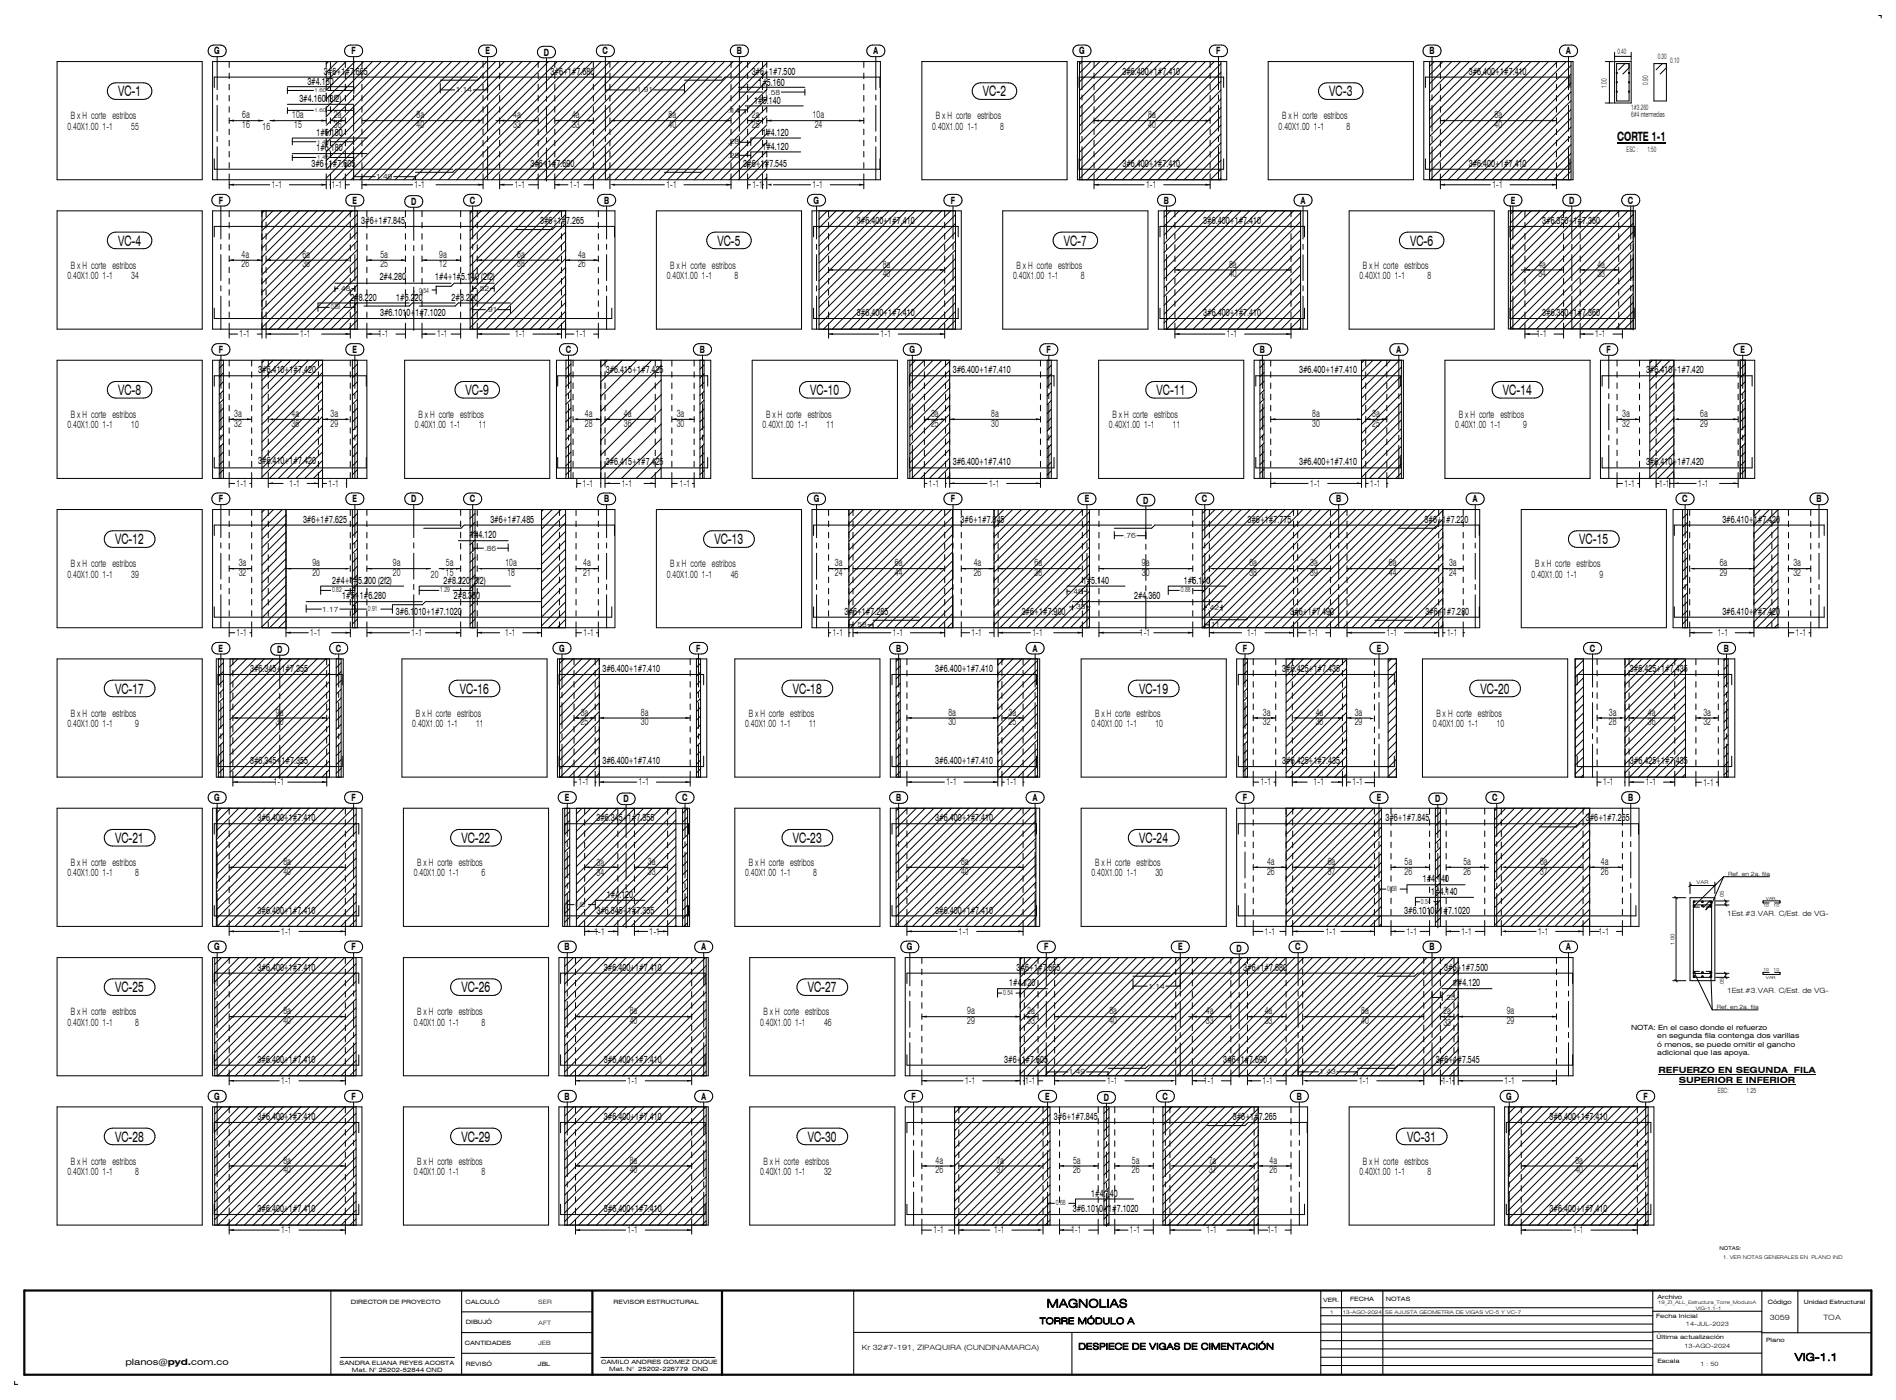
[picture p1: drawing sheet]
<svg xmlns="http://www.w3.org/2000/svg" width="914mm" height="675mm" viewBox="0 0 914 675" stroke-linecap="round" stroke-linejoin="round" font-family="sans-serif">
<defs><g id="words">
<g font-size="6.9">
<text x="57" y="46">VC-1</text>
<text x="474" y="46">VC-2</text>
<text x="641" y="46">VC-3</text>
<text x="57" y="118">VC-4</text>
<text x="346" y="118">VC-5</text>
<text x="513" y="118">VC-7</text>
<text x="680" y="118">VC-6</text>
<text x="57" y="190">VC-8</text>
<text x="224" y="190">VC-9</text>
<text x="391" y="190">VC-10</text>
<text x="558" y="190">VC-11</text>
<text x="725" y="190">VC-14</text>
<text x="55" y="262">VC-12</text>
<text x="344" y="262">VC-13</text>
<text x="761" y="262">VC-15</text>
<text x="55" y="334">VC-17</text>
<text x="222" y="334">VC-16</text>
<text x="382" y="334">VC-18</text>
<text x="549" y="334">VC-19</text>
<text x="714" y="334">VC-20</text>
<text x="55" y="406">VC-21</text>
<text x="222" y="406">VC-22</text>
<text x="382" y="406">VC-23</text>
<text x="549" y="406">VC-24</text>
<text x="55" y="478">VC-25</text>
<text x="222" y="478">VC-26</text>
<text x="389" y="478">VC-27</text>
<text x="55" y="550">VC-28</text>
<text x="222" y="550">VC-29</text>
<text x="389" y="550">VC-30</text>
<text x="678" y="550">VC-31</text>
</g>
<text font-size="6.2" x="780" y="68">CORTE 1-1</text>
<text font-size="5.5" x="505" y="630">MAGNOLIAS</text>
<text font-size="5" x="865" y="656">VIG-1.1</text>
<g font-size="4.9">
<text x="34" y="57">B x H corte estribos</text>
<text x="117" y="57">6a</text>
<text x="141" y="57">10a</text>
<text x="161" y="57">2a</text>
<text x="201" y="57">8a</text>
<text x="247" y="57">4a</text>
<text x="276" y="57">4a</text>
<text x="322" y="57">8a</text>
<text x="363" y="57">2a</text>
<text x="392" y="57">10a</text>
<text x="451" y="57">B x H corte estribos</text>
<text x="554" y="57">8a</text>
<text x="618" y="57">B x H corte estribos</text>
<text x="721" y="57">8a</text>
<text x="33" y="63">0.40X1.00 1-1</text>
<text x="63" y="63">55</text>
<text x="117" y="62">16</text>
<text x="127" y="63">16</text>
<text x="142" y="62">15</text>
<text x="161" y="62">36</text>
<text x="201" y="62">40</text>
<text x="247" y="62">33</text>
<text x="276" y="62">33</text>
<text x="322" y="62">40</text>
<text x="363" y="62">25</text>
<text x="393" y="62">24</text>
<text x="449" y="63">0.40X1.00 1-1</text>
<text x="482" y="63">8</text>
<text x="554" y="62">40</text>
<text x="616" y="63">0.40X1.00 1-1</text>
<text x="649" y="63">8</text>
<text x="721" y="62">40</text>
<text x="131" y="91">1-1</text>
<text x="160" y="91">1-1</text>
<text x="200" y="91">1-1</text>
<text x="248" y="91">1-1</text>
<text x="275" y="91">1-1</text>
<text x="321" y="91">1-1</text>
<text x="363" y="91">1-1</text>
<text x="392" y="91">1-1</text>
<text x="553" y="91">1-1</text>
<text x="719" y="91">1-1</text>
<text x="117" y="124">4a</text>
<text x="146" y="124">6a</text>
<text x="183" y="124">5a</text>
<text x="212" y="124">9a</text>
<text x="249" y="124">6a</text>
<text x="279" y="124">4a</text>
<text x="34" y="129">B x H corte estribos</text>
<text x="117" y="129">26</text>
<text x="146" y="129">38</text>
<text x="183" y="129">25</text>
<text x="212" y="129">12</text>
<text x="249" y="129">38</text>
<text x="279" y="129">26</text>
<text x="323" y="129">B x H corte estribos</text>
<text x="426" y="129">8a</text>
<text x="490" y="129">B x H corte estribos</text>
<text x="592" y="129">8a</text>
<text x="657" y="129">B x H corte estribos</text>
<text x="742" y="129">4a</text>
<text x="770" y="129">4a</text>
<text x="33" y="134">0.40X1.00 1-1</text>
<text x="63" y="134">34</text>
<text x="321" y="134">0.40X1.00 1-1</text>
<text x="354" y="134">8</text>
<text x="426" y="134">40</text>
<text x="488" y="134">0.40X1.00 1-1</text>
<text x="521" y="134">8</text>
<text x="592" y="134">40</text>
<text x="655" y="134">0.40X1.00</text>
<text x="672" y="134">1-1</text>
<text x="688" y="134">8</text>
<text x="742" y="134">34</text>
<text x="770" y="134">33</text>
<text x="115" y="163">1-1</text>
<text x="145" y="163">1-1</text>
<text x="182" y="163">1-1</text>
<text x="211" y="163">1-1</text>
<text x="248" y="163">1-1</text>
<text x="278" y="163">1-1</text>
<text x="425" y="163">1-1</text>
<text x="592" y="163">1-1</text>
<text x="741" y="163">1-1</text>
<text x="769" y="163">1-1</text>
<text x="34" y="201">B x H corte estribos</text>
<text x="113" y="201">3a</text>
<text x="141" y="201">4a</text>
<text x="159" y="201">3a</text>
<text x="202" y="201">B x H corte estribos</text>
<text x="282" y="201">4a</text>
<text x="301" y="201">4a</text>
<text x="326" y="201">3a</text>
<text x="369" y="201">B x H corte estribos</text>
<text x="449" y="201">3a</text>
<text x="478" y="201">8a</text>
<text x="536" y="201">B x H corte estribos</text>
<text x="633" y="201">8a</text>
<text x="662" y="201">3a</text>
<text x="703" y="201">B x H corte estribos</text>
<text x="782" y="201">3a</text>
<text x="820" y="201">6a</text>
<text x="33" y="207">0.40X1.00 1-1</text>
<text x="63" y="207">10</text>
<text x="113" y="206">32</text>
<text x="141" y="206">36</text>
<text x="159" y="206">29</text>
<text x="200" y="207">0.40X1.00 1-1</text>
<text x="231" y="207">11</text>
<text x="282" y="206">28</text>
<text x="301" y="206">36</text>
<text x="326" y="206">30</text>
<text x="368" y="207">0.40X1.00 1-1</text>
<text x="398" y="207">11</text>
<text x="449" y="206">25</text>
<text x="478" y="206">30</text>
<text x="535" y="207">0.40X1.00</text>
<text x="552" y="207">1-1</text>
<text x="565" y="207">11</text>
<text x="633" y="206">30</text>
<text x="662" y="206">25</text>
<text x="702" y="207">0.40X1.00 1-1</text>
<text x="734" y="207">9</text>
<text x="782" y="206">32</text>
<text x="820" y="206">29</text>
<text x="114" y="235">1-1</text>
<text x="140" y="235">1-1</text>
<text x="158" y="235">1-1</text>
<text x="281" y="235">1-1</text>
<text x="300" y="235">1-1</text>
<text x="328" y="235">1-1</text>
<text x="448" y="235">1-1</text>
<text x="477" y="235">1-1</text>
<text x="632" y="235">1-1</text>
<text x="661" y="235">1-1</text>
<text x="783" y="235">1-1</text>
<text x="800" y="235">1-1</text>
<text x="819" y="235">1-1</text>
<text x="34" y="273">B x H corte estribos</text>
<text x="115" y="273">3a</text>
<text x="151" y="273">9a</text>
<text x="189" y="273">9a</text>
<text x="215" y="273">5a</text>
<text x="244" y="273">10a</text>
<text x="281" y="273">4a</text>
<text x="323" y="273">B x H corte estribos</text>
<text x="402" y="273">3a</text>
<text x="431" y="273">6a</text>
<text x="469" y="273">4a</text>
<text x="499" y="273">6a</text>
<text x="551" y="273">9a</text>
<text x="602" y="273">6a</text>
<text x="632" y="273">3a</text>
<text x="670" y="273">6a</text>
<text x="699" y="273">3a</text>
<text x="740" y="273">B x H corte estribos</text>
<text x="829" y="273">6a</text>
<text x="865" y="273">3a</text>
<text x="33" y="278">0.40X1.00 1-1</text>
<text x="63" y="278">39</text>
<text x="115" y="278">32</text>
<text x="151" y="278">20</text>
<text x="189" y="278">20</text>
<text x="208" y="279">20</text>
<text x="215" y="278">15</text>
<text x="245" y="278">18</text>
<text x="281" y="278">21</text>
<text x="321" y="278">0.40X1.00 1-1</text>
<text x="352" y="278">46</text>
<text x="402" y="278">24</text>
<text x="431" y="278">44</text>
<text x="469" y="278">26</text>
<text x="499" y="278">38</text>
<text x="551" y="278">30</text>
<text x="602" y="278">38</text>
<text x="632" y="278">39</text>
<text x="670" y="278">44</text>
<text x="699" y="278">24</text>
<text x="738" y="278">0.40X1.00 1-1</text>
<text x="771" y="278">9</text>
<text x="829" y="278">29</text>
<text x="865" y="278">32</text>
<text x="114" y="307">1-1</text>
<text x="150" y="307">1-1</text>
<text x="198" y="307">1-1</text>
<text x="244" y="307">1-1</text>
<text x="281" y="307">1-1</text>
<text x="401" y="307">1-1</text>
<text x="430" y="307">1-1</text>
<text x="468" y="307">1-1</text>
<text x="498" y="307">1-1</text>
<text x="550" y="307">1-1</text>
<text x="601" y="307">1-1</text>
<text x="631" y="307">1-1</text>
<text x="669" y="307">1-1</text>
<text x="698" y="307">1-1</text>
<text x="828" y="307">1-1</text>
<text x="866" y="307">1-1</text>
<text x="34" y="345">B x H corte estribos</text>
<text x="133" y="345">9a</text>
<text x="200" y="345">B x H corte estribos</text>
<text x="280" y="345">3a</text>
<text x="309" y="345">8a</text>
<text x="361" y="345">B x H corte estribos</text>
<text x="457" y="345">8a</text>
<text x="486" y="345">3a</text>
<text x="528" y="345">B x H corte estribos</text>
<text x="609" y="345">3a</text>
<text x="634" y="345">4a</text>
<text x="653" y="345">3a</text>
<text x="692" y="345">B x H corte estribos</text>
<text x="776" y="345">3a</text>
<text x="794" y="345">4a</text>
<text x="821" y="345">3a</text>
<text x="33" y="350">0.40X1.00 1-1</text>
<text x="65" y="350">9</text>
<text x="133" y="350">30</text>
<text x="199" y="350">0.40X1.00 1-1</text>
<text x="230" y="350">11</text>
<text x="280" y="350">25</text>
<text x="309" y="350">30</text>
<text x="359" y="350">0.40X1.00 1-1</text>
<text x="390" y="350">11</text>
<text x="457" y="350">30</text>
<text x="486" y="350">25</text>
<text x="526" y="350">0.40X1.00</text>
<text x="543" y="350">1-1</text>
<text x="557" y="350">10</text>
<text x="609" y="350">32</text>
<text x="634" y="350">36</text>
<text x="653" y="350">29</text>
<text x="691" y="350">0.40X1.00 1-1</text>
<text x="722" y="350">10</text>
<text x="776" y="350">28</text>
<text x="794" y="350">36</text>
<text x="821" y="350">32</text>
<text x="132" y="379">1-1</text>
<text x="279" y="379">1-1</text>
<text x="308" y="379">1-1</text>
<text x="456" y="379">1-1</text>
<text x="485" y="379">1-1</text>
<text x="608" y="379">1-1</text>
<text x="633" y="379">1-1</text>
<text x="652" y="379">1-1</text>
<text x="773" y="379">1-1</text>
<text x="793" y="379">1-1</text>
<text x="821" y="379">1-1</text>
<text x="34" y="417">B x H corte estribos</text>
<text x="137" y="417">8a</text>
<text x="201" y="417">B x H corte estribos</text>
<text x="288" y="417">3a</text>
<text x="312" y="417">3a</text>
<text x="361" y="417">B x H corte estribos</text>
<text x="463" y="417">8a</text>
<text x="528" y="417">B x H corte estribos</text>
<text x="611" y="417">4a</text>
<text x="640" y="417">6a</text>
<text x="677" y="417">5a</text>
<text x="705" y="417">5a</text>
<text x="742" y="417">6a</text>
<text x="772" y="417">4a</text>
<text x="33" y="422">0.40X1.00 1-1</text>
<text x="65" y="422">8</text>
<text x="137" y="422">40</text>
<text x="199" y="422">0.40X1.00 1-1</text>
<text x="232" y="422">6</text>
<text x="288" y="422">34</text>
<text x="312" y="422">33</text>
<text x="359" y="422">0.40X1.00 1-1</text>
<text x="392" y="422">8</text>
<text x="463" y="422">40</text>
<text x="526" y="422">0.40X1.00</text>
<text x="543" y="422">1-1</text>
<text x="557" y="422">30</text>
<text x="611" y="422">26</text>
<text x="640" y="422">37</text>
<text x="677" y="422">26</text>
<text x="705" y="422">26</text>
<text x="742" y="422">37</text>
<text x="772" y="422">26</text>
<text x="136" y="451">1-1</text>
<text x="287" y="451">1-1</text>
<text x="313" y="451">1-1</text>
<text x="462" y="451">1-1</text>
<text x="610" y="451">1-1</text>
<text x="639" y="451">1-1</text>
<text x="678" y="451">1-1</text>
<text x="705" y="451">1-1</text>
<text x="741" y="451">1-1</text>
<text x="771" y="451">1-1</text>
<text x="34" y="489">B x H corte estribos</text>
<text x="137" y="489">8a</text>
<text x="201" y="489">B x H corte estribos</text>
<text x="304" y="489">8a</text>
<text x="368" y="489">B x H corte estribos</text>
<text x="466" y="489">9a</text>
<text x="495" y="489">2a</text>
<text x="535" y="489">8a</text>
<text x="581" y="489">4a</text>
<text x="610" y="489">4a</text>
<text x="656" y="489">8a</text>
<text x="696" y="489">2a</text>
<text x="726" y="489">9a</text>
<text x="33" y="494">0.40X1.00 1-1</text>
<text x="65" y="494">8</text>
<text x="137" y="494">40</text>
<text x="199" y="494">0.40X1.00 1-1</text>
<text x="232" y="494">8</text>
<text x="304" y="494">40</text>
<text x="366" y="494">0.40X1.00 1-1</text>
<text x="397" y="494">46</text>
<text x="466" y="494">29</text>
<text x="495" y="494">33</text>
<text x="535" y="494">40</text>
<text x="581" y="494">33</text>
<text x="610" y="494">33</text>
<text x="656" y="494">40</text>
<text x="696" y="494">33</text>
<text x="726" y="494">29</text>
<text x="136" y="523">1-1</text>
<text x="303" y="523">1-1</text>
<text x="465" y="523">1-1</text>
<text x="494" y="523">1-1</text>
<text x="534" y="523">1-1</text>
<text x="580" y="523">1-1</text>
<text x="609" y="523">1-1</text>
<text x="655" y="523">1-1</text>
<text x="695" y="523">1-1</text>
<text x="725" y="523">1-1</text>
<text x="34" y="561">B x H corte estribos</text>
<text x="137" y="561">8a</text>
<text x="201" y="561">B x H corte estribos</text>
<text x="304" y="561">8a</text>
<text x="368" y="561">B x H corte estribos</text>
<text x="451" y="561">4a</text>
<text x="480" y="561">7a</text>
<text x="517" y="561">5a</text>
<text x="546" y="561">5a</text>
<text x="583" y="561">7a</text>
<text x="612" y="561">4a</text>
<text x="657" y="561">B x H corte estribos</text>
<text x="760" y="561">8a</text>
<text x="33" y="566">0.40X1.00 1-1</text>
<text x="65" y="566">8</text>
<text x="137" y="566">40</text>
<text x="199" y="566">0.40X1.00 1-1</text>
<text x="232" y="566">8</text>
<text x="304" y="566">40</text>
<text x="366" y="566">0.40X1.00 1-1</text>
<text x="397" y="566">32</text>
<text x="451" y="566">26</text>
<text x="480" y="566">37</text>
<text x="517" y="566">26</text>
<text x="546" y="566">26</text>
<text x="583" y="566">37</text>
<text x="612" y="566">26</text>
<text x="655" y="566">0.40X1.00</text>
<text x="672" y="566">1-1</text>
<text x="688" y="566">8</text>
<text x="760" y="566">40</text>
<text x="136" y="595">1-1</text>
<text x="303" y="595">1-1</text>
<text x="450" y="595">1-1</text>
<text x="479" y="595">1-1</text>
<text x="516" y="595">1-1</text>
<text x="545" y="595">1-1</text>
<text x="582" y="595">1-1</text>
<text x="611" y="595">1-1</text>
<text x="758" y="595">1-1</text>
</g>
<g font-size="4.8">
<text x="103" y="26">G</text>
<text x="169" y="26">F</text>
<text x="234" y="26">E</text>
<text x="262" y="27">D</text>
<text x="290" y="26">C</text>
<text x="355" y="26">B</text>
<text x="421" y="26">A</text>
<text x="520" y="26">G</text>
<text x="586" y="26">F</text>
<text x="689" y="26">B</text>
<text x="755" y="26">A</text>
<text x="148" y="41">3#4.160</text>
<text x="156" y="36">3#6+1#7.665</text>
<text x="265" y="36">3#6+1#7.680</text>
<text x="362" y="36">3#6+1#7.500</text>
<text x="366" y="41">1#5.160</text>
<text x="541" y="36">3#6.400+1#7.410</text>
<text x="708" y="36">3#6.400+1#7.410</text>
<text x="144" y="49">3#4.160 (3f2)</text>
<text x="364" y="50">1#5.140</text>
<text x="153" y="65">1#6.180</text>
<text x="368" y="65">1#4.120</text>
<text x="153" y="73">1#6.180</text>
<text x="368" y="72">1#4.120</text>
<text x="150" y="80">3#6+1#7.605</text>
<text x="256" y="80">3#6+1#7.690</text>
<text x="358" y="80">3#6+1#7.545</text>
<text x="541" y="80">3#6.400+1#7.410</text>
<text x="708" y="80">3#6.400+1#7.410</text>
<text x="105" y="98">F</text>
<text x="170" y="98">E</text>
<text x="198" y="99">D</text>
<text x="227" y="98">C</text>
<text x="291" y="98">B</text>
<text x="392" y="98">G</text>
<text x="458" y="98">F</text>
<text x="561" y="98">B</text>
<text x="627" y="98">A</text>
<text x="728" y="98">E</text>
<text x="756" y="98">D</text>
<text x="785" y="98">C</text>
<text x="174" y="108">3#6+1#7.845</text>
<text x="260" y="108">3#6+1#7.265</text>
<text x="413" y="108">3#6.400+1#7.410</text>
<text x="580" y="108">3#6.400+1#7.410</text>
<text x="743" y="108">3#6.350+1#7.360</text>
<text x="183" y="135">2#4.280</text>
<text x="210" y="135">1#4+1#5.140 (2f2)</text>
<text x="169" y="145">2#8.220</text>
<text x="191" y="145">1#6.220</text>
<text x="218" y="145">2#8.220</text>
<text x="183" y="152">3#6.1010+1#7.1020</text>
<text x="413" y="152">3#6.400+1#7.410</text>
<text x="580" y="152">3#6.400+1#7.410</text>
<text x="743" y="152">3#6.350+1#7.360</text>
<text x="105" y="170">F</text>
<text x="170" y="170">E</text>
<text x="273" y="170">C</text>
<text x="337" y="170">B</text>
<text x="438" y="170">G</text>
<text x="505" y="170">F</text>
<text x="607" y="170">B</text>
<text x="673" y="170">A</text>
<text x="775" y="170">F</text>
<text x="839" y="170">E</text>
<text x="124" y="180">3#6.410+1#7.420</text>
<text x="292" y="180">3#6.415+1#7.425</text>
<text x="459" y="180">3#6.400+1#7.410</text>
<text x="626" y="180">3#6.400+1#7.410</text>
<text x="794" y="180">3#6.410+1#7.420</text>
<text x="124" y="224">3#6.410+1#7.420</text>
<text x="292" y="224">3#6.415+1#7.425</text>
<text x="459" y="224">3#6.400+1#7.410</text>
<text x="626" y="224">3#6.400+1#7.410</text>
<text x="794" y="224">3#6.410+1#7.420</text>
<text x="105" y="242">F</text>
<text x="170" y="242">E</text>
<text x="198" y="242">D</text>
<text x="227" y="242">C</text>
<text x="291" y="242">B</text>
<text x="392" y="242">G</text>
<text x="458" y="242">F</text>
<text x="523" y="242">E</text>
<text x="551" y="243">D</text>
<text x="579" y="242">C</text>
<text x="644" y="242">B</text>
<text x="710" y="242">A</text>
<text x="811" y="242">C</text>
<text x="876" y="242">B</text>
<text x="146" y="252">3#6+1#7.625</text>
<text x="236" y="252">3#6+1#7.485</text>
<text x="463" y="252">3#6+1#7.845</text>
<text x="601" y="252">3#6+1#7.775</text>
<text x="687" y="252">3#6+1#7.220</text>
<text x="830" y="252">3#6.410+1#7.420</text>
<text x="227" y="259">1#4.120</text>
<text x="160" y="281">2#4+1#5.200 (2f2)</text>
<text x="214" y="281">2#8.220 (2f2)</text>
<text x="522" y="281">1#5.140</text>
<text x="571" y="281">1#5.140</text>
<text x="165" y="289">1#5+1#6.280</text>
<text x="219" y="289">2#8.360</text>
<text x="547" y="289">2#4.360</text>
<text x="191" y="296">3#6.1010+1#7.1020</text>
<text x="407" y="296">3#6+1#7.285</text>
<text x="493" y="296">3#6+1#7.900</text>
<text x="622" y="296">3#6+1#7.490</text>
<text x="687" y="296">3#6+1#7.280</text>
<text x="830" y="296">3#6.410+1#7.420</text>
<text x="105" y="314">E</text>
<text x="134" y="315">D</text>
<text x="162" y="314">C</text>
<text x="270" y="314">G</text>
<text x="336" y="314">F</text>
<text x="432" y="314">B</text>
<text x="498" y="314">A</text>
<text x="599" y="314">F</text>
<text x="664" y="314">E</text>
<text x="766" y="314">C</text>
<text x="831" y="314">B</text>
<text x="121" y="324">3#6.345+1#7.355</text>
<text x="290" y="324">3#6.400+1#7.410</text>
<text x="451" y="324">3#6.400+1#7.410</text>
<text x="618" y="324">3#6.425+1#7.435</text>
<text x="786" y="324">3#6.425+1#7.435</text>
<text x="121" y="368">3#6.345+1#7.355</text>
<text x="290" y="368">3#6.400+1#7.410</text>
<text x="451" y="368">3#6.400+1#7.410</text>
<text x="618" y="368">3#6.425+1#7.435</text>
<text x="786" y="368">3#6.425+1#7.435</text>
<text x="103" y="386">G</text>
<text x="169" y="386">F</text>
<text x="272" y="386">E</text>
<text x="301" y="387">D</text>
<text x="329" y="386">C</text>
<text x="432" y="386">B</text>
<text x="498" y="386">A</text>
<text x="599" y="386">F</text>
<text x="664" y="386">E</text>
<text x="692" y="387">D</text>
<text x="719" y="386">C</text>
<text x="785" y="386">B</text>
<text x="124" y="396">3#6.400+1#7.410</text>
<text x="288" y="396">3#6.345+1#7.355</text>
<text x="451" y="396">3#6.400+1#7.410</text>
<text x="668" y="396">3#6+1#7.845</text>
<text x="764" y="396">3#6+1#7.265</text>
<text x="686" y="425">1#4.140</text>
<text x="690" y="431">1#4.140</text>
<text x="293" y="433">1#4.120</text>
<text x="124" y="440">3#6.400+1#7.410</text>
<text x="288" y="440">3#6.345+1#7.355</text>
<text x="451" y="440">3#6.400+1#7.410</text>
<text x="677" y="440">3#6.1010+1#7.1020</text>
<text x="103" y="458">G</text>
<text x="169" y="458">F</text>
<text x="272" y="458">B</text>
<text x="338" y="458">A</text>
<text x="437" y="458">G</text>
<text x="503" y="458">F</text>
<text x="568" y="458">E</text>
<text x="596" y="459">D</text>
<text x="624" y="458">C</text>
<text x="689" y="458">B</text>
<text x="755" y="458">A</text>
<text x="124" y="468">3#6.400+1#7.410</text>
<text x="291" y="468">3#6.400+1#7.410</text>
<text x="490" y="468">3#6+1#7.665</text>
<text x="599" y="468">3#6+1#7.680</text>
<text x="696" y="468">3#6+1#7.500</text>
<text x="487" y="475">1#4.120</text>
<text x="701" y="475">1#4.120</text>
<text x="124" y="512">3#6.400+1#7.410</text>
<text x="291" y="512">3#6.400+1#7.410</text>
<text x="484" y="512">3#6+1#7.605</text>
<text x="590" y="512">3#6+1#7.690</text>
<text x="692" y="512">3#6+1#7.545</text>
<text x="103" y="530">G</text>
<text x="169" y="530">F</text>
<text x="272" y="530">B</text>
<text x="338" y="530">A</text>
<text x="439" y="530">F</text>
<text x="504" y="530">E</text>
<text x="532" y="531">D</text>
<text x="560" y="530">C</text>
<text x="625" y="530">B</text>
<text x="726" y="530">G</text>
<text x="792" y="530">F</text>
<text x="124" y="540">3#6.400+1#7.410</text>
<text x="291" y="540">3#6.400+1#7.410</text>
<text x="508" y="540">3#6+1#7.845</text>
<text x="594" y="540">3#6+1#7.265</text>
<text x="747" y="540">3#6.400+1#7.410</text>
<text x="526" y="577">1#4.140</text>
<text x="124" y="584">3#6.400+1#7.410</text>
<text x="291" y="584">3#6.400+1#7.410</text>
<text x="517" y="584">3#6.1010+1#7.1020</text>
<text x="747" y="584">3#6.400+1#7.410</text>
</g>
<g font-size="4.2">
<text x="501" y="638">TORRE MÓDULO A</text>
<text x="520" y="651">DESPIECE DE VIGAS DE CIMENTACIÓN</text>
<text x="60" y="658">planos@pyd.com.co</text>
</g>
<g font-size="4.1">
<text x="800" y="517">REFUERZO EN SEGUNDA FILA</text>
<text x="809" y="522">SUPERIOR E INFERIOR</text>
</g>
<g font-size="3.6">
<text x="780" y="26">0.40</text>
<text x="799" y="28">0.30</text>
<text x="805" y="30">0.10</text>
<text x="795" y="41" transform="rotate(-90 795 41)">0.90</text>
<text x="775" y="42" transform="rotate(-90 775 42)">1.00</text>
<text x="786" y="53">1#3.260</text>
<text x="786" y="56">6#4 intermedias</text>
<text x="784" y="73">ESC :</text>
<text x="794" y="73">1:50</text>
</g>
<g font-size="3.5">
<text x="220" y="45">1.14</text>
<text x="307" y="45">1.91</text>
<text x="368" y="46">1.58</text>
<text x="351" y="54">.14</text>
<text x="351" y="69">.28</text>
<text x="351" y="76">.28</text>
<text x="181" y="86">1.49</text>
<text x="163" y="140">.48</text>
<text x="202" y="141">0.54</text>
<text x="230" y="140">.52</text>
<text x="159" y="149">0.89</text>
<text x="234" y="150">.91</text>
<text x="542" y="260">.76</text>
<text x="234" y="265">.86</text>
<text x="160" y="286">0.82</text>
<text x="212" y="286">1.29</text>
<text x="516" y="286">.48</text>
<text x="569" y="286">0.88</text>
<text x="518" y="294">.35</text>
<text x="155" y="295">1.17</text>
<text x="177" y="295">0.91</text>
<text x="582" y="294">.42</text>
<text x="412" y="302">.58</text>
<text x="583" y="302">.11</text>
<text x="669" y="430">0.68</text>
<text x="277" y="437">0.68</text>
<text x="685" y="436">0.54</text>
<text x="833" y="442">1Est.#3.VAR. C/Est. de VG-</text>
<text x="484" y="480">0.54</text>
<text x="554" y="477">1.14</text>
<text x="833" y="478">1Est.#3.VAR. C/Est. de VG-</text>
<text x="696" y="482">.25</text>
<text x="515" y="518">1.49</text>
<text x="636" y="518">1.43</text>
<text x="828" y="527">ESC:</text>
<text x="842" y="527">1:25</text>
<text x="509" y="581">0.68</text>
<text x="853" y="636">3059</text>
<text x="879" y="636">TOA</text>
<text x="416" y="651">Kr 32#7-191, ZIPAQUIRA (CUNDINAMARCA)</text>
</g>
<g font-size="3.4">
<text x="786" y="496">NOTA: En el caso donde el refuerzo</text>
<text x="799" y="500">en segunda fila contenga dos varillas</text>
<text x="799" y="505">ó menos, se puede omitir el gancho</text>
<text x="799" y="509">adicional que las apoya.</text>
</g>
<g font-size="2.9">
<text x="169" y="628">DIRECTOR DE PROYECTO</text>
<text x="224" y="628">CALCULÓ</text>
<text x="259" y="629">SER</text>
<text x="296" y="628">REVISOR ESTRUCTURAL</text>
<text x="638" y="627">VER.</text>
<text x="651" y="627">FECHA</text>
<text x="668" y="627">NOTAS</text>
<text x="799" y="626">Archivo</text>
<text x="852" y="628">Código</text>
<text x="870" y="628">Unidad Estructural</text>
<text x="798" y="635">Fecha Inicial</text>
<text x="225" y="638">DIBUJÓ</text>
<text x="259" y="639">AFT</text>
<text x="813" y="639">14-JUL-2023</text>
<text x="799" y="645">Última actualización</text>
<text x="851" y="647">Plano</text>
<text x="224" y="648">CANTIDADES</text>
<text x="259" y="649">JEB</text>
<text x="812" y="650">13-AGO-2024</text>
<text x="164" y="658">SANDRA ELIANA REYES ACOSTA</text>
<text x="225" y="658">REVISÓ</text>
<text x="259" y="658">JBL</text>
<text x="799" y="657">Escala</text>
<text x="820" y="659">1 : 50</text>
<text x="170" y="662">Mat. N° 25202-52844 CND</text>
</g>
<g font-size="2.8">
<text x="833" y="422">Ref. en 2a. fila</text>
<text x="828" y="486">Ref. en 2a. fila</text>
<text x="290" y="657">CAMILO ANDRES GOMEZ DUQUE</text>
<text x="294" y="661">Mat. N° 25202-226779</text>
<text x="334" y="661">CND</text>
</g>
<g font-size="2.5">
<text x="152" y="44">1.60</text>
<text x="152" y="54">1.60</text>
<text x="153" y="69">1.48</text>
<text x="153" y="77">1.48</text>
<text x="818" y="426">VAR</text>
<text x="831" y="433" transform="rotate(-90 831 433)">.05</text>
<text x="807" y="456" transform="rotate(-90 807 456)">1.00</text>
<text x="831" y="475" transform="rotate(-90 831 475)">.05</text>
<text x="829" y="603">NOTAS:</text>
<text x="831" y="607">1. VER NOTAS GENERALES EN PLANO IND</text>
<text x="641" y="633">1</text>
<text x="647" y="633">13-AGO-2024</text>
<text x="668" y="633">SE AJUSTA GEOMETRIA DE VIGAS VC-5 Y VC-7</text>
</g>
<g font-size="2.3">
<text x="799" y="629">19_ZI_ALL_Estructura_Torre_ModuloA</text>
<text x="816" y="631">_VIG-1.1-1</text>
</g>
<g font-size="2.1">
<text x="850" y="437">10</text>
<text x="851" y="434">VAR.</text>
<text x="855" y="437">10</text>
<text x="850" y="468">10</text>
<text x="851" y="472">VAR.</text>
<text x="855" y="468">10</text>
</g>
</g></defs>
<g fill="#000">
<path d="M110 58h3v1h-3zM125 58h2v1h-2zM130 58h2v1h-2zM155 58h2v1h-2zM159 58h3v1h-3zM164 58h2v1h-2zM174 58h3v1h-3zM231 58h2v1h-2zM241 58h2v1h-2zM257 58h2v1h-2zM267 58h3v1h-3zM284 58h2v1h-2z"/>
<path d="M294 58h2v1h-2zM350 58h2v1h-2zM360 58h3v1h-3zM365 58h3v1h-3zM370 58h2v1h-2zM414 58h2v1h-2zM527 58h3v1h-3zM581 58h2v1h-2zM694 58h3v1h-3zM748 58h2v1h-2zM780 69h23h-23zM110 89h3v1h-3z"/>
<path d="M155 89h2v1h-2zM174 89h3v1h-3zM231 89h2v1h-2zM241 89h2v1h-2zM267 89h3v1h-3zM294 89h2v1h-2zM350 89h2v1h-2zM370 89h2v1h-2zM414 89h2v1h-2zM527 89h3v1h-3zM581 89h2v1h-2zM694 89h3v1h-3z"/>
<path d="M748 89h2v1h-2zM110 125h3v1h-3zM124 125h2v1h-2zM128 125h3v1h-3zM167 125h2v1h-2zM177 125h2v1h-2zM193 125h2v1h-2zM203 125h3v1h-3zM220 125h2v1h-2zM230 125h2v1h-2zM268 125h3v1h-3zM273 125h2v1h-2z"/>
<path d="M286 125h2v1h-2zM399 130h3v1h-3zM453 130h2v1h-2zM566 130h3v1h-3zM620 130h2v1h-2zM735 130h2v1h-2zM751 130h3v1h-3zM762 130h2v1h-2zM778 130h2v1h-2zM128 161h3v1h-3zM167 161h2v1h-2zM177 161h2v1h-2z"/>
<path d="M203 161h3v1h-3zM230 161h2v1h-2zM268 161h3v1h-3zM399 161h3v1h-3zM453 161h2v1h-2zM566 161h3v1h-3zM620 161h2v1h-2zM735 161h2v1h-2zM762 161h2v1h-2zM110 202h3v1h-3zM119 202h2v1h-2zM129 202h3v1h-3z"/>
<path d="M151 202h3v1h-3zM156 202h2v1h-2zM167 202h2v1h-2zM276 202h3v1h-3zM287 202h3v1h-3zM292 202h2v1h-2zM314 202h2v1h-2zM324 202h2v1h-2zM332 202h3v1h-3zM446 202h2v1h-2zM454 202h2v1h-2zM458 202h2v1h-2z"/>
<path d="M499 202h3v1h-3zM613 202h2v1h-2zM654 202h2v1h-2zM658 202h3v1h-3zM666 202h3v1h-3zM780 202h2v1h-2zM788 202h2v1h-2zM807 202h2v1h-2zM836 202h2v1h-2zM129 233h3h-3zM151 233h3h-3zM292 233h2h-2z"/>
<path d="M314 233h2h-2zM458 233h2h-2zM499 233h3h-3zM613 233h2h-2zM654 233h2h-2zM807 233h2h-2zM836 233h2h-2zM110 274h3v1h-3zM119 274h2v1h-2zM138 274h2v1h-2zM167 274h2v1h-2zM177 274h2v1h-2z"/>
<path d="M205 274h3v1h-3zM212 274h2v1h-2zM220 274h2v1h-2zM230 274h2v1h-2zM259 274h2v1h-2zM278 274h2v1h-2zM286 274h2v1h-2zM399 274h3v1h-3zM407 274h2v1h-2zM411 274h3v1h-3zM453 274h2v1h-2zM463 274h3v1h-3z"/>
<path d="M477 274h2v1h-2zM481 274h3v1h-3zM520 274h2v1h-2zM530 274h2v1h-2zM573 274h2v1h-2zM583 274h2v1h-2zM621 274h3v1h-3zM626 274h2v1h-2zM639 274h2v1h-2zM649 274h3v1h-3zM691 274h3v1h-3zM696 274h2v1h-2z"/>
<path d="M703 274h2v1h-2zM815 274h2v1h-2zM843 274h3v1h-3zM862 274h2v1h-2zM871 274h2v1h-2zM138 305h2h-2zM167 305h2h-2zM177 305h2h-2zM220 305h2h-2zM230 305h2h-2zM259 305h2h-2zM411 305h3h-3z"/>
<path d="M453 305h2h-2zM481 305h3h-3zM520 305h2h-2zM530 305h2h-2zM573 305h2h-2zM583 305h2h-2zM621 305h3h-3zM649 305h3h-3zM691 305h3h-3zM815 305h2h-2zM843 305h3h-3zM112 346h3v1h-3z"/>
<path d="M155 346h2v1h-2zM277 346h2v1h-2zM285 346h2v1h-2zM289 346h2v1h-2zM330 346h3v1h-3zM437 346h3v1h-3zM479 346h2v1h-2zM483 346h2v1h-2zM491 346h2v1h-2zM604 346h3v1h-3zM613 346h2v1h-2zM623 346h2v1h-2z"/>
<path d="M645 346h2v1h-2zM649 346h3v1h-3zM660 346h3v1h-3zM770 346h2v1h-2zM781 346h2v1h-2zM785 346h3v1h-3zM805 346h2v1h-2zM818 346h2v1h-2zM826 346h2v1h-2zM112 377h3h-3zM155 377h3h-3zM289 377h2h-2z"/>
<path d="M330 377h3h-3zM437 377h3h-3zM479 377h2h-2zM623 377h2h-2zM645 377h2h-2zM785 377h3h-3zM805 377h2h-2zM110 418h3v1h-3zM164 418h2v1h-2zM282 418h2v1h-2zM296 418h2v1h-2zM306 418h2v1h-2z"/>
<path d="M320 418h2v1h-2zM437 418h3v1h-3zM491 418h2v1h-2zM604 418h3v1h-3zM618 418h2v1h-2zM623 418h2v1h-2zM660 418h3v1h-3zM671 418h2v1h-2zM687 418h2v1h-2zM697 418h2v1h-2zM713 418h3v1h-3zM724 418h2v1h-2z"/>
<path d="M761 418h2v1h-2zM766 418h3v1h-3zM780 418h2v1h-2zM110 448h3v1h-3zM164 448h2v1h-2zM282 448h2v1h-2zM296 448h2v1h-2zM306 448h2v1h-2zM320 448h2v1h-2zM437 448h3v1h-3zM491 448h2v1h-2zM623 448h2v1h-2z"/>
<path d="M660 448h3v1h-3zM671 448h2v1h-2zM697 448h2v1h-2zM724 448h2v1h-2zM761 448h2v1h-2zM110 490h3v1h-3zM164 490h2v1h-2zM277 490h3v1h-3zM331 490h2v1h-2zM444 490h3v1h-3zM490 490h2v1h-2zM494 490h2v1h-2z"/>
<path d="M498 490h2v1h-2zM508 490h3v1h-3zM565 490h2v1h-2zM575 490h2v1h-2zM591 490h2v1h-2zM601 490h3v1h-3zM618 490h2v1h-2zM628 490h2v1h-2zM684 490h2v1h-2zM694 490h3v1h-3zM699 490h2v1h-2zM703 490h2v1h-2z"/>
<path d="M748 490h2v1h-2zM800 518h75h-75zM110 520h3v1h-3zM164 520h2v1h-2zM277 520h3v1h-3zM331 520h2v1h-2zM444 520h3v1h-3zM490 520h2v1h-2zM508 520h3v1h-3zM565 520h2v1h-2zM575 520h2v1h-2zM601 520h3v1h-3z"/>
<path d="M628 520h2v1h-2zM684 520h2v1h-2zM703 520h2v1h-2zM748 520h2v1h-2zM809 523h57h-57zM110 562h3v1h-3zM164 562h2v1h-2zM277 562h3v1h-3zM331 562h2v1h-2zM444 562h3v1h-3zM458 562h2v1h-2zM462 562h3v1h-3z"/>
<path d="M501 562h2v1h-2zM511 562h2v1h-2zM527 562h2v1h-2zM537 562h3v1h-3zM554 562h2v1h-2zM564 562h2v1h-2zM602 562h3v1h-3zM607 562h2v1h-2zM620 562h2v1h-2zM733 562h3v1h-3zM787 562h2v1h-2zM110 592h3v1h-3z"/>
<path d="M164 592h2v1h-2zM277 592h3v1h-3zM331 592h2v1h-2zM462 592h3v1h-3zM501 592h2v1h-2zM511 592h2v1h-2zM537 592h3v1h-3zM564 592h2v1h-2zM602 592h3v1h-3zM733 592h3v1h-3zM787 592h2v1h-2z"/>
</g>
<g fill="none" stroke="#000" stroke-width=".48">
<path d="M906 7h1v2M28 30h69v57h-69zM101 23l1-1h4a2.8 2.8 0 0 1 3 3 2.8 2.8 0 0 1-3 2h-5l-1-2zM102 30h322v57h-322zM105 27v16M110 30v3M110 35v3M157 30v3M157 35v3M158 30l-1 1M159 30v3M159 35v3"/>
<path d="M163 30l-6 5M166 30v3M166 35v3M167 23l1-1h4a2.8 2.8 0 0 1 3 3 2.8 2.8 0 0 1-3 2h-5l-1-2zM167 30l-10 9M170 27v16M171 30l-14 13v-2M174 30v3M174 35v3M175 30l-18 18M180 30l-23 22M184 30l-27 26v-5"/>
<path d="M188 30l-31 30M192 30l-35 35M197 30l-40 39M201 30l-44 43M205 30l-48 47M209 30l-52 52M214 30l-57 56M218 30l-57 57M222 30l-57 57M226 30l-57 57M230 37h-127v5M230 30l-57 57"/>
<path d="M231 23l2-1h4a2.8 2.8 0 0 1 2 3 2.8 2.8 0 0 1-2 2h-5l-1-2zM233 30v3M233 35v3M235 30l-57 57M235 27v18M239 30l-57 57M241 30v3M241 35v3M243 30l-57 57M247 30l-57 57M252 30l-57 57M256 30l-57 57"/>
<path d="M259 30v3M259 35v3M260 30l-57 57M260 23l5-1a2.8 2.8 0 0 1 3 3 2.8 2.8 0 0 1-3 3h-3a2.8 2.8 0 0 1-3-2 2.8 2.8 0 0 1 1-3zM263 28v16M264 30l-57 57M267 30v3M267 35v3M269 30l-57 57M273 30l-57 57M277 30l-57 57M281 30l-57 57"/>
<path d="M286 30l-57 57M286 30v3M286 35v3M288 23l1-1h4a2.8 2.8 0 0 1 3 3 2.8 2.8 0 0 1-3 2h-4l-1-2zM290 30l-57 57v-3M292 27v18M294 33v-3l-57 57M294 35v3M298 30l-57 57M303 30l-57 57M307 30l-57 57M311 30l-57 57"/>
<path d="M315 30l-57 57M320 30l-57 57M324 30l-57 57M328 30l-57 57M330 39h18l2-2h74v5M332 30l-57 57M337 30l-57 57M341 30l-57 57M345 30l-57 57M348 37h-116l-2 2h-18M349 30l-57 57M352 30v3"/>
<path d="M352 35v3M353 23l1-1h4a2.8 2.8 0 0 1 3 3 2.8 2.8 0 0 1-3 2h-5l-1-2zM353 30l-56 57M356 27v21M358 30l-57 57M360 30v3M360 35v3M362 30l-57 57M366 30l-57 57M368 30v3M368 35v3M370 30l-57 57"/>
<path d="M370 35l-52 52M370 39l-48 48M370 30v3M370 35v3M416 30v3M416 35v3M418 23l2-1h4a2.8 2.8 0 0 1 3 3 2.8 2.8 0 0 1-3 2h-5l-1-2zM422 27v16M444 30h70v57h-70zM518 23l1-1h4a2.8 2.8 0 0 1 3 3 2.8 2.8 0 0 1-3 2h-5l-1-2zM519 30h72v57h-72zM520 30v57"/>
<path d="M522 27v16M522 30l-2 1M526 30l-6 5M527 30v3M527 35v3M530 30l-10 9M534 30l-14 14M539 30l-19 18M543 30l-23 22M547 30l-27 26M551 30l-31 31M556 30l-36 35"/>
<path d="M560 30l-40 39M564 30l-44 43M568 30l-48 48M573 30l-53 52M577 30l-57 56M581 30l-57 57M583 30v3M583 35v3M584 23l1-1h4a2.8 2.8 0 0 1 3 3 2.8 2.8 0 0 1-3 2h-5l-1-2zM585 30l-57 57M587 27v16M589 31l-56 56"/>
<path d="M589 35l-52 52M589 39l-48 48M589 30v57M611 30h70v57h-70zM686 30h72v57h-72zM687 23l1-1h4a2.8 2.8 0 0 1 3 3 2.8 2.8 0 0 1-3 2h-5l-1-2zM689 30v57M690 27v16M691 30l-2 2M694 30v3M694 35v3M696 30l-7 6"/>
<path d="M700 30l-11 10M704 30l-15 15M708 30l-19 19M713 30l-24 23M717 30l-28 27M721 30l-32 32M725 30l-36 36M730 30l-41 40M734 30l-45 44M738 30l-49 49M742 30l-53 53M747 30l-57 57"/>
<path d="M750 30v3M750 35v3M751 30l-57 57M753 22h5a2.8 2.8 0 0 1 3 3 2.8 2.8 0 0 1-3 2h-3a2.8 2.8 0 0 1-3-2 2.8 2.8 0 0 1 1-3zM755 30l-57 57M756 27v16M757 36l-50 51M757 32l-55 55M757 30v57M774 30h4M776 30v20M778 27h8"/>
<path d="M778 30h8v20h-8zM778 25v4M779 35h1zM779 39l1 1zM779 31h6v18h-6zM783 31l-3 3M785 35h.1M785 39v1zM785 33l-3 3M786 25v4M797 31h6v18h-6zM801 31l-3 3"/>
<path d="M803 33l-3 3M53 41l3-1h13a4 4 0 0 1 4 4 4 4 0 0 1-4 4h-13a4 4 0 0 1-4-2 4 4 0 0 1 1-5zM105 46v2M105 51v12M110 41v2M110 46v3M110 51v3M110 57v3M110 58h17M130 58h27M139 42h32M139 50h32"/>
<path d="M139 42v3M139 52v3M139 53h12M139 44h12M157 45v4M157 57v3M158 53h13M158 44h13M159 41v2M159 46v3M159 51v3M159 57v3"/>
<path d="M159 58h7M166 41v2M166 46v3M166 51v3M166 57v3M170 46v2M170 51v12M171 42v3M171 52v3M174 41v2M174 46v3M174 51v3"/>
<path d="M174 57v3M174 58h57M212 40v5M212 43h7M228 43h7M233 41v2M233 46v3M233 51v3M233 57v3M235 46v2M235 51v12M239 58h20"/>
<path d="M241 41v2M241 46v3M241 51v3M241 57v3M259 41v2M259 46v3M259 51v3M259 57v3M263 46v3M263 51v13M267 41v2M267 46v3"/>
<path d="M267 51v3M267 57v3M267 58h19M286 41v2M286 46v3M286 51v3M286 57v3M292 46v2M292 51v12M292 43h15M294 41v2M294 46v3"/>
<path d="M294 51v3M294 57v3M296 58h56M315 43h15M330 40v5M352 41v2M352 46v3M352 51v3M352 57v3M356 42h32M356 44h12M356 51v12"/>
<path d="M356 53h3M359 51h28M359 53v2M360 41v2M360 46v3M360 51v3M360 57v3M360 58h8M368 41v2M368 46v3M368 51v3M368 57v3"/>
<path d="M370 43l-44 44M370 47l-40 40M370 52l-35 35M370 56l-31 31M370 41v2M370 46v3M370 51v3M370 57v3M370 58h46M377 44h11M388 43v3M416 41v2"/>
<path d="M416 46v3M416 51v3M416 57v3M422 46v2M422 51v12M470 41l3-1h13a4 4 0 0 1 4 4 4 4 0 0 1-4 4h-13a4 4 0 0 1-4-2 4 4 0 0 1 1-5zM520 42v-5h70v5M522 46v2M522 51v12M527 41v2M527 46v3M527 51v3"/>
<path d="M527 57v3M527 58h56M583 41v2M583 46v3M583 51v3M583 57v3M587 46v2M587 51v12M589 43l-44 44M589 48l-39 39M589 52l-35 35M589 56l-31 31"/>
<path d="M637 41l3-1h13a4 4 0 0 1 4 4 4 4 0 0 1-4 4h-13a4 4 0 0 1-4-2 4 4 0 0 1 1-5zM687 42v-5h70v5M690 46v2M690 51v12M694 41v2M694 46v3M694 51v3M694 57v3M694 58h56M750 41v2M750 46v3M750 51v3"/>
<path d="M750 57v3M756 46v2M756 51v12M757 40l-46 47M757 44l-42 43M757 49l-38 38M757 57l-29 30M757 53l-33 34M774 50h4M779 44h1zM785 44h.1M103 77v5h115"/>
<path d="M105 66v2M105 71v16M110 62v3M110 68v2M110 73v3M110 78v3M141 74h36M141 67h36M141 67v3M141 75v2M141 68h11M141 76h11"/>
<path d="M157 62v3M157 67v4M157 73v5M157 78v3M159 68h11M159 76h11M159 62v3M159 68v2M159 73v3M159 78v3M166 62v3M166 68v2"/>
<path d="M166 73v3M166 78v3M170 66v4M170 71v16M174 62v3M174 68v2M174 73v3M174 78v3M233 62v3M233 68v2M233 73v3M233 78v3"/>
<path d="M235 66v2M235 71v16M241 62v3M241 68v2M241 73v3M241 78v3M259 62v3M259 68v2M259 73v3M259 78v3M263 66v3M263 71v16"/>
<path d="M267 62v3M267 68v2M267 73v3M267 78v3M286 62v3M286 68v2M286 73v3M286 78v3M292 66v2M292 71v16M294 62v3M294 68v2"/>
<path d="M294 73v3M294 78v3M352 62v3M352 68v2M352 73v3M352 78v3M356 66v4M356 71v16M356 69h6M356 75h6M360 62v3M360 68v2"/>
<path d="M360 73v3M360 78v3M362 67h24M362 67v3M368 62v3M368 68v2M368 73v3M368 78v3M370 60l-27 27M370 64l-23 23M370 69l-18 18M370 73l-14 14"/>
<path d="M370 77l-10 10M370 62v3M370 68v2M370 73v3M370 78v3M386 73h-24v3M416 62v3M416 68v2M416 73v3M416 78v3M422 66v2M422 71v16"/>
<path d="M424 77v5h-84l-2 1h-18M520 77v5h70v-5M522 66v2M522 71v16M527 62v3M527 68v2M527 73v3M527 78v3M583 62v3M583 68v2M583 73v3M583 78v3"/>
<path d="M587 66v2M587 71v16M589 77l-10 10M589 60l-27 27M589 65l-22 22M589 69l-18 18M589 73l-14 14M687 77v5h70v-5M690 66v2M690 71v16M694 62v3M694 68v2"/>
<path d="M694 73v3M694 78v3M750 62v3M750 68v2M750 73v3M750 78v3M756 66v2M756 71v16M757 70l-17 17M757 78l-8 9M757 74l-12 13M757 61l-25 26"/>
<path d="M757 66l-21 21M103 94h5a2.8 2.8 0 0 1 3 2 2.8 2.8 0 0 1-3 3h-3a2.8 2.8 0 0 1-3-2 2.8 2.8 0 0 1 1-3zM106 99v16M110 89h20M110 84v3M110 87v4M139 89h18M157 84v3M157 87v4M159 89h.1M159 84v3M159 87v4"/>
<path d="M166 89h2M166 84v3M166 87v4M167 95l2-1h4a2.8 2.8 0 0 1 2 2 2.8 2.8 0 0 1-2 3h-5l-1-2zM170 85h11M171 99v16M174 89h25M174 84v3M174 87v4M190 85h10M196 95l1-1h4a2.8 2.8 0 0 1 3 3 2.8 2.8 0 0 1-3 3l-5-1-1-1zM199 100v16"/>
<path d="M200 85v2M210 89h23M224 95l1-1h4a2.8 2.8 0 0 1 3 2 2.8 2.8 0 0 1-3 3h-4l-1-2zM228 99v16M233 87v4M241 89h6M241 84v3M241 87v4M255 89h4M259 84v3M259 87v4M267 89h7"/>
<path d="M267 84v3M267 87v4M281 89h5M286 84v3M286 87v4M289 94h5a2.8 2.8 0 0 1 3 2 2.8 2.8 0 0 1-3 3h-3a2.8 2.8 0 0 1-3-2 2.8 2.8 0 0 1 1-3zM292 99v16M294 84v3M294 87v4M296 89h24M330 89h22M338 82h-118l-2 1h-18"/>
<path d="M352 84v3M352 87v4M360 89h2M360 84v3M360 87v4M368 89h.1M368 84v3M368 87v4M370 81l-6 6M370 86l-1 1M370 84v3M370 87v4"/>
<path d="M373 89h18M390 94h5a2.8 2.8 0 0 1 3 2 2.8 2.8 0 0 1-3 3h-3a2.8 2.8 0 0 1-3-2 2.8 2.8 0 0 1 1-3zM394 99v16M400 89h16M416 84v3M416 87v4M456 94h5a2.8 2.8 0 0 1 3 2 2.8 2.8 0 0 1-3 3h-3a2.8 2.8 0 0 1-3-2 2.8 2.8 0 0 1 1-3zM459 99v16M527 89h25M527 84v3M527 87v4M559 95l1-1h4a2.8 2.8 0 0 1 3 2 2.8 2.8 0 0 1-3 3h-5l-1-2z"/>
<path d="M561 89h22M562 99v16M583 84v3M583 87v4M589 82l-5 5M589 86l-1 1M624 95l2-1h4a2.8 2.8 0 0 1 3 2 2.8 2.8 0 0 1-3 3h-5l-1-2zM628 99v16M694 89h25M694 84v3M694 87v4M726 94h5a2.8 2.8 0 0 1 3 2 2.8 2.8 0 0 1-3 3h-3a2.8 2.8 0 0 1-3-2 2.8 2.8 0 0 1 1-3z"/>
<path d="M728 89h22M728 99v60M729 99v16M750 84v3M750 87v4M754 95l1-1h4a2.8 2.8 0 0 1 3 2 2.8 2.8 0 0 1-3 3h-4l-1-2zM757 83l-4 4M758 99v16M782 95l2-1h4a2.8 2.8 0 0 1 3 2 2.8 2.8 0 0 1-3 3h-5l-1-2zM786 99v16M787 99v60M28 102h69v57h-69z"/>
<path d="M53 113l3-1h13a4 4 0 0 1 4 4 4 4 0 0 1-4 4h-13a4 4 0 0 1-4-2 4 4 0 0 1 1-5zM102 102h194v57h-194zM106 118v2M110 102v3M110 107v3M110 113v2M110 118v3M126 102v57M127 102l-1 1M128 102v3M128 107v3M128 113v2"/>
<path d="M128 118v3M132 102l-6 5M136 102l-10 9M140 102l-14 13M144 102l-18 18M149 102l-23 22M153 102l-27 26M157 102l-31 30M161 102l-35 35M166 102l-40 39M169 102v3M169 107v3"/>
<path d="M169 113v2M169 118v3M170 102l-44 43M171 118v2M172 103l-46 46M172 108l-46 46M172 112l-46 46M172 116l-42 43M172 102v57M177 102v3M177 107v3M177 113v2"/>
<path d="M177 118v3M195 102v3M195 107v3M195 113v2M195 118v3M199 118v3M203 102v3M203 107v3M203 113v2M203 118v3M222 102v3M222 107v3"/>
<path d="M222 113v2M222 118v3M227 102v57M228 102l-1 1M228 118v2M230 102v3M230 107v3M230 113v2M230 118v3M232 102l-5 5M236 102l-9 9M240 102l-13 13"/>
<path d="M245 102l-18 18M248 111h18l2-2h28v5M249 102l-22 22M253 102l-26 26M257 102l-30 30M262 102l-35 35M266 102l-39 39M266 109h-163v5M270 102l-43 43M271 102v3M271 107v3M271 113v2"/>
<path d="M271 118v3M273 103l-46 46M273 108l-46 46M273 112l-46 46M273 116l-43 43M273 102v57M288 102v3M288 107v3M288 113v2M288 118v3M292 118v2M316 102h70v57h-70z"/>
<path d="M342 113l3-1h13a4 4 0 0 1 4 4 4 4 0 0 1-4 4h-13a4 4 0 0 1-4-2 4 4 0 0 1 1-5zM391 102h72v57h-72zM392 114v-5h70v5M394 118v2M395 102v57M399 102l-4 4M399 102v3M399 107v3M399 113v2M399 118v3M403 102l-8 8M407 102l-12 12"/>
<path d="M412 102l-17 16M416 102l-21 21M420 102l-25 25M424 102l-29 29M429 102l-34 33M433 102l-38 38M437 102l-42 42M441 102l-46 46M446 102l-51 50M450 102l-55 55M454 102l-57 57M455 102v3"/>
<path d="M455 107v3M455 113v2M455 118v3M458 102l-57 57M459 118v2M461 104l-55 55M461 108l-51 51M461 112l-47 47M461 116l-43 43M461 102v57M483 102h70v57h-70zM509 113l3-1h13a4 4 0 0 1 4 4 4 4 0 0 1-4 4h-13a4 4 0 0 1-4-2 4 4 0 0 1 1-5z"/>
<path d="M558 102h72v57h-72zM559 114v-5h70v5M561 102v57M562 118v2M564 102l-3 3M566 102v3M566 107v3M566 113v2M566 118v3M569 102l-8 7M573 102l-12 11M577 102l-16 15"/>
<path d="M581 102l-20 20M586 102l-25 24M590 102l-29 28M594 102l-33 32M598 102l-37 37M602 102l-41 41M607 102l-46 45M611 102l-50 49M615 102l-54 54M619 102l-57 57M622 102v3M622 107v3"/>
<path d="M622 113v2M622 118v3M624 102l-57 57M627 103l-56 56M627 107l-52 52M627 111l-48 48M627 115l-43 44M627 120l-39 39M627 102v57M628 118v2M650 102h70v57h-70zM676 113l3-1h13a4 4 0 0 1 4 4 4 4 0 0 1-4 4h-13a4 4 0 0 1-4-2 4 4 0 0 1 1-5z"/>
<path d="M727 102h61v57h-61zM728 114v-5h60v5M729 118v2M730 102l-2 1M734 102l-6 5M735 102v3M735 107v3M735 113v2M735 118v3M738 102l-10 10M742 102l-14 14M747 102l-19 18"/>
<path d="M751 102l-23 22M754 102v3M754 107v3M754 113v2M754 118v3M755 102l-27 27M758 118v2M759 102l-31 31M762 102v3M762 107v3M762 113v2M762 118v3"/>
<path d="M764 102l-36 35M768 102l-40 39M772 102l-44 44M776 102l-48 48M780 102v3M780 107v3M780 113v2M780 118v3M781 102l-53 52M785 102l-57 56M786 118v2M787 108l-51 51"/>
<path d="M787 112l-46 47M787 116l-42 43M787 103l-55 56M106 123v12M106 138v2M110 123v3M110 129v2M110 134v3M110 140v2M110 125h16M128 123v3M128 129v2"/>
<path d="M128 134v3M128 140v2M128 125h39M161 137h56M161 138v3M161 139h2M169 123v3M169 129v2M169 134v3M169 140v2M170 139h1M171 123v12"/>
<path d="M171 138v3M172 120l-38 39M172 125l-34 34M172 129l-30 30M172 133l-25 26M172 137l-21 22M177 123v3M177 129v2M177 134v3M177 140v2M177 125h18M195 123v3"/>
<path d="M195 129v2M195 134v3M195 140v2M199 123v13M199 138v21M203 123v3M203 129v2M203 134v3M203 140v2M203 125h19M208 140h2M210 138v4"/>
<path d="M222 123v3M222 129v2M222 134v3M222 140v2M228 123v12M228 138v2M228 139h2M230 123v3M230 129v2M230 134v3M230 140v2M230 125h39"/>
<path d="M236 139h2M238 137h-19l-2 1h-7M238 138v2M271 123v3M271 129v2M271 134v3M271 140v2M273 120l-39 39M273 125l-34 34M273 129l-30 30M273 133l-26 26M273 137l-22 22"/>
<path d="M273 125h15M288 123v3M288 129v2M288 134v3M288 140v2M292 123v12M292 138v2M394 123v12M394 138v2M399 123v3M399 129v2M399 134v3"/>
<path d="M399 140v2M399 130h56M455 123v3M455 129v2M455 134v3M455 140v2M459 123v12M459 138v2M461 120l-39 39M461 125l-34 34M461 129l-30 30M461 133l-26 26"/>
<path d="M461 137l-22 22M562 123v12M562 138v2M566 123v3M566 129v2M566 134v3M566 140v2M566 130h56M622 123v3M622 129v2M622 134v3M622 140v2"/>
<path d="M627 124l-35 35M627 128l-31 31M627 132l-26 27M627 137l-22 22M628 123v12M628 138v2M729 123v12M729 138v2M733 130h21M735 123v3M735 129v2M735 134v3"/>
<path d="M735 140v2M754 123v3M754 129v2M754 134v3M754 140v2M758 123v12M758 138v2M762 123v3M762 129v2M762 134v3M762 140v2M762 130h18"/>
<path d="M780 123v3M780 129v2M780 134v3M780 140v2M786 123v12M786 138v2M787 129l-29 30M787 133l-25 26M787 137l-21 22M787 120l-38 39M787 125l-34 34M103 149v5h192v-5"/>
<path d="M106 143v16M110 145v3M110 150v3M110 156v3M110 159v4M126 159v4M128 145v3M128 150v3M128 156v3M128 159v4M153 148h6M153 146h44"/>
<path d="M153 146v4M166 148h5M169 145v3M169 150v3M169 156v3M169 159v4M171 143v16M172 142l-17 17M172 146l-13 13M172 150l-8 9M172 154l-4 5M172 159h.1"/>
<path d="M177 145v3M177 150v3M177 156v3M177 159v4M195 145v3M195 150v3M195 156v3M195 159v4M199 142h2M203 145v3M203 150v3M203 156v3"/>
<path d="M203 159v4M219 146h-20l-2 2h-22M222 145v3M222 150v3M222 156v3M222 159v4M228 143v16M228 149h6M230 145v3M230 150v3M230 156v3M230 159v4"/>
<path d="M240 149h6M246 146h-25l-2 2h-17M246 148v3M271 145v3M271 150v3M271 156v3M271 159v4M273 150l-9 9M273 159h.1M273 142l-17 17M273 146l-13 13M273 154l-5 5"/>
<path d="M273 159v4M288 145v3M288 150v3M288 156v3M288 159v4M292 143v16M392 149v5h70v-5M394 143v16M399 145v3M399 150v3M399 156v3M399 159v4"/>
<path d="M455 145v3M455 150v3M455 156v3M455 159v4M459 143v16M461 142l-17 17M461 146l-13 13M461 150l-9 9M461 154l-5 5M559 149v5h70v-5M562 143v16M566 145v3"/>
<path d="M566 150v3M566 156v3M566 159v4M622 145v3M622 150v3M622 156v3M622 159v4M627 141l-18 18M627 145l-14 14M627 154l-5 5M627 158l-1 1M627 149l-9 10"/>
<path d="M628 143v16M728 149v5h60v-5M729 143v16M735 145v3M735 150v3M735 156v3M735 159v4M754 145v3M754 150v3M754 156v3M754 159v4M758 143v16"/>
<path d="M762 145v3M762 150v3M762 156v3M762 159v4M780 145v3M780 150v3M780 156v3M782 159v4M786 143v16M787 159h.1M787 150l-8 9M787 154l-4 5"/>
<path d="M787 142l-17 17M787 146l-12 13M28 174h69v57h-69zM102 174h75v57h-75zM103 166h5a2.8 2.8 0 0 1 3 2 2.8 2.8 0 0 1-3 3h-3a2.8 2.8 0 0 1-3-2 2.8 2.8 0 0 1 1-3zM106 174v57M107 171v16M108 176l-2 2M108 180l-2 2M108 174v57M110 161h5M110 174v2"/>
<path d="M110 179v3M121 174v2M121 179v3M124 161h2M126 174v57M128 174l-2 1M128 161h16M129 174v2M129 179v3M132 174l-6 5M136 174l-10 9M140 174l-14 14"/>
<path d="M144 174l-18 18M149 174l-23 22M153 174l-27 26M154 174v2M154 179v3M155 161h14M155 175l-29 30M155 180l-29 29M155 174v57M167 167l2-1h4a2.8 2.8 0 0 1 2 2 2.8 2.8 0 0 1-2 3h-5l-1-2zM169 174v2M169 179v3"/>
<path d="M170 174v57M171 171v16M172 176l-2 2M172 180l-2 2M172 174v57M177 161h6M191 161h4M195 174h70v57h-70zM203 161h7M217 161h5M230 161h16M257 161h14"/>
<path d="M268 174h75v57h-75zM270 167l2-1h4a2.8 2.8 0 0 1 2 2 2.8 2.8 0 0 1-2 3h-5l-1-3zM273 161h4M273 174v57M273 174h.1M274 171v16M275 176l-2 2M275 180l-2 2M275 174v57M276 174v2M276 179v3M286 161h2"/>
<path d="M290 174v57M292 174v2M292 179v3M293 174l-3 3M300 174l-10 10M307 174l-17 17M314 174l-24 24M316 174v2M316 179v3M319 174v57M319 176l-29 29M324 174v2"/>
<path d="M324 179v3M335 174v2M335 179v3M335 166h5a2.8 2.8 0 0 1 3 2 2.8 2.8 0 0 1-3 3h-3a2.8 2.8 0 0 1-3-2 2.8 2.8 0 0 1 1-3zM337 174v57M337 174h.1M339 171v16M339 176l-2 2M339 174v57M363 174h70v57h-70zM399 161h25M433 161h22"/>
<path d="M436 167l1-1h4a2.8 2.8 0 0 1 3 2 2.8 2.8 0 0 1-3 3h-4l-1-2zM438 174h72v57h-72zM439 174v57M440 171v16M441 174l-2 2M446 176v-2l-7 7M446 179v3M450 174l-11 11M454 174l-15 15M456 174v2M456 179v3M458 174l-19 19"/>
<path d="M458 178l-19 20M458 174v57M502 174v2M502 179v3M502 167l1-1h4a2.8 2.8 0 0 1 3 2 2.8 2.8 0 0 1-3 3h-5l-1-3zM505 174v57M505 174h.1M506 171v16M507 176l-2 2M507 174v57M530 174h70v57h-70zM566 161h25"/>
<path d="M600 161h22M605 174h72v57h-72zM605 167l1-1h4a2.8 2.8 0 0 1 3 2 2.8 2.8 0 0 1-3 3h-5l-1-2zM607 174v57M609 171v16M609 180l-2 2M609 175l-2 2M609 174v57M613 174v2M613 179v3M656 174v57M658 174l-2 1"/>
<path d="M658 174v2M658 179v3M662 174l-6 5M666 174l-10 9M669 174v2M669 179v3M670 174l-14 14M671 167l1-1h4a2.8 2.8 0 0 1 3 2 2.8 2.8 0 0 1-3 3h-5l-1-2zM674 171v16M675 174l-19 18M676 177l-20 19M676 174v57"/>
<path d="M697 174h70v57h-70zM735 161h7M749 161h5M762 161h6M772 174h74v57h-74zM772 167l1-1h4a2.8 2.8 0 0 1 3 2 2.8 2.8 0 0 1-3 3h-5l-1-2zM776 171v16M778 161h4M780 174v2M780 179v3M790 174v2M790 179v3"/>
<path d="M795 174v57M797 174l-2 1M798 174v2M798 179v3M801 174l-6 5M805 174l-10 9M807 176l-12 12M807 174v57M836 167l2-1h4a2.8 2.8 0 0 1 3 2 2.8 2.8 0 0 1-3 3h-5l-1-2zM838 174v2M838 179v3M839 174v57"/>
<path d="M839 174h.1M840 171v16M841 176l-2 2M841 180l-2 2M841 174v57M53 185l3-1h13a4 4 0 0 1 4 4 4 4 0 0 1-4 4h-13a4 4 0 0 1-4-2 4 4 0 0 1 1-5zM103 186v-5h74v5M107 190v2M107 195v12M108 184l-2 2M108 188l-2 2M108 192l-2 2"/>
<path d="M108 197l-2 2M110 185v2M110 190v3M110 195v3M121 185v2M121 190v3M121 195v3M129 185v2M129 190v3M129 195v3M154 185v2M154 190v3"/>
<path d="M154 195v3M155 184l-29 29M155 188l-29 29M155 192l-29 30M155 197l-29 29M169 185v2M169 190v3M169 195v3M171 190v2M171 195v12M172 188l-2 3M172 192l-2 3"/>
<path d="M172 197l-2 2M172 184l-2 2M220 185l3-1h14a4 4 0 0 1 4 4 4 4 0 0 1-4 4h-14a4 4 0 0 1-3-2 4 4 0 0 1 0-5zM269 186v-5h72v5M274 190v2M274 195v12M275 184l-2 2M275 188l-2 3M275 192l-2 3M275 197l-2 2M276 185v2M276 190v3"/>
<path d="M276 195v3M292 185v2M292 190v3M292 195v3M316 185v2M316 190v3M316 195v3M319 183l-29 29M319 190l-29 29M319 197l-29 29M324 185v2M324 190v3"/>
<path d="M324 195v3M335 185v2M335 190v3M335 195v3M339 190v2M339 195v12M339 180l-2 2M339 184l-2 2M339 189l-2 2M339 193l-2 2M339 197l-2 2M386 185l3-1h17a4 4 0 0 1 4 4 4 4 0 0 1-4 4h-17a4 4 0 0 1-3-2 4 4 0 0 1 0-5z"/>
<path d="M438 186v-5h70v5M440 190v2M440 195v12M446 185v2M446 190v3M446 195v3M456 185v2M456 190v3M456 195v3M458 183l-19 19M458 187l-19 19M458 191l-19 19"/>
<path d="M458 195l-19 20M458 200l-19 19M502 185v2M502 190v3M502 195v3M506 190v2M506 195v12M507 180l-2 2M507 185l-2 2M507 193l-2 2M507 197l-2 2M507 189l-2 2"/>
<path d="M553 185l3-1h17a4 4 0 0 1 4 4 4 4 0 0 1-4 4h-17a4 4 0 0 1-3-2 4 4 0 0 1 0-5zM605 186v-5h70v5M609 190v2M609 195v12M609 184l-2 2M609 188l-2 2M609 192l-2 2M609 197l-2 2M613 185v2M613 190v3M613 195v3M658 185v2"/>
<path d="M658 190v3M658 195v3M669 185v2M669 190v3M669 195v3M674 190v2M674 195v12M676 181l-20 19M676 186l-20 19M676 190l-20 19M676 198l-20 19M676 194l-20 19"/>
<path d="M720 185l3-1h17a4 4 0 0 1 4 4 4 4 0 0 1-4 4h-17a4 4 0 0 1-3-2 4 4 0 0 1 0-5zM772 186v-5h73v5M776 190v2M776 195v12M780 185v2M780 190v3M780 195v3M790 185v2M790 190v3M790 195v3M798 185v2M798 190v3"/>
<path d="M798 195v3M807 180l-12 12M807 185l-12 11M807 189l-12 11M807 193l-12 12M807 197l-12 12M838 185v2M838 190v3M838 195v3M840 190v2M840 195v12M841 188l-2 3"/>
<path d="M841 184l-2 2M841 192l-2 3M841 197l-2 2M107 210v2M107 215v16M108 201l-2 2M108 205l-2 2M108 209l-2 2M108 214l-2 2M108 218l-2 2M110 201v2M110 206v3"/>
<path d="M110 212v2M110 217v3M110 202h11M121 201v2M121 206v3M121 212v2M121 217v3M129 201v2M129 206v3M129 212v2M129 217v3M131 202h22"/>
<path d="M154 201v2M154 206v3M154 212v2M154 217v3M155 201l-29 29M155 205l-25 26M155 209l-21 22M155 214l-17 17M155 218l-12 13M156 202h11M169 201v2M169 206v3"/>
<path d="M169 212v2M169 217v3M171 210v2M171 215v16M172 201l-2 2M172 214l-2 2M172 205l-2 3M172 209l-2 3M172 218l-2 2M274 210v2M274 215v16M275 201l-2 2"/>
<path d="M275 205l-2 3M275 209l-2 3M275 214l-2 2M275 218l-2 2M276 201v2M276 206v3M276 212v2M276 217v3M278 202h12M292 201v2M292 206v3M292 212v2"/>
<path d="M292 217v3M292 202h22M316 201v2M316 206v3M316 212v2M316 217v3M319 204l-26 27M319 211l-19 20M319 218l-12 13M324 201v2M324 206v3M324 212v2"/>
<path d="M324 217v3M324 202h11M335 201v2M335 206v3M335 212v2M335 217v3M339 210v2M339 215v16M339 201l-2 2M339 206l-2 2M339 210l-2 2M339 214l-2 2"/>
<path d="M339 218l-2 2M440 210v2M440 215v16M446 201v2M446 206v3M446 212v2M446 217v3M446 202h10M456 201v2M456 206v3M456 212v2M456 217v3"/>
<path d="M458 208l-19 19M458 212l-18 19M458 217l-14 14M458 204l-19 19M458 202h44M502 201v2M502 206v3M502 212v2M502 217v3M506 210v2M506 215v16M507 202l-2 2"/>
<path d="M507 206l-2 2M507 214l-2 2M507 219l-2 2M507 210l-2 2M609 210v2M609 215v16M609 205l-2 2M609 201l-2 2M609 209l-2 2M609 213l-2 3M609 218l-2 2M613 201v2"/>
<path d="M613 206v3M613 212v2M613 217v3M613 202h43M658 201v2M658 206v3M658 212v2M658 217v3M658 202h11M669 201v2M669 206v3M669 212v2"/>
<path d="M669 217v3M674 210v2M674 215v16M676 202l-20 20M676 207l-20 19M676 219l-12 12M676 211l-20 19M676 215l-16 16M776 210v2M776 215v16M780 201v2M780 206v3"/>
<path d="M780 212v2M780 217v3M780 202h10M790 201v2M790 206v3M790 212v2M790 217v3M798 201v2M798 206v3M798 212v2M798 217v3M807 202l-12 11"/>
<path d="M807 206l-12 11M807 210l-12 12M807 214l-12 12M807 219l-12 11M809 202h29M838 201v2M838 206v3M838 212v2M838 217v3M840 210v2M840 215v16M841 201l-2 2"/>
<path d="M841 205l-2 3M841 209l-2 3M841 214l-2 2M841 218l-2 2M103 238h5a2.8 2.8 0 0 1 3 2 2.8 2.8 0 0 1-3 3h-3a2.8 2.8 0 0 1-3-2 2.8 2.8 0 0 1 1-3zM103 221v5h74v-5M108 222l-2 2M108 226l-2 2M110 233h3M110 222v3M110 228v3M110 231v4"/>
<path d="M120 233h1M121 222v3M121 228v3M121 231v4M129 233h7M129 222v3M129 228v3M129 231v4M148 233h6M154 222v3M154 228v3M154 231v4"/>
<path d="M155 222l-8 9M155 226l-4 5M155 231h.1M155 233h2M155 231v4M167 233h.1M167 231v4M167 239l2-1h4a2.8 2.8 0 0 1 2 2 2.8 2.8 0 0 1-2 3h-5l-1-2zM169 222v3M169 228v3M172 222l-2 3M172 226l-2 3"/>
<path d="M196 239l1-1h4a2.8 2.8 0 0 1 3 2 2.8 2.8 0 0 1-3 3h-5l-1-2zM224 239l1-1h4a2.8 2.8 0 0 1 3 2 2.8 2.8 0 0 1-3 3h-4l-1-2zM269 221v5h72v-5M275 222l-2 3M275 226l-2 3M276 222v3M276 228v3M278 233h2M278 231v4M289 238h5a2.8 2.8 0 0 1 3 2 2.8 2.8 0 0 1-3 3h-3a2.8 2.8 0 0 1-3-2 2.8 2.8 0 0 1 1-3zM289 233h1M290 231v4"/>
<path d="M292 233h7M292 222v3M292 228v3M292 231v4M310 233h6M316 222v3M316 228v3M316 231v4M319 226l-5 5M324 233h3M324 222v3M324 228v3"/>
<path d="M324 231v4M334 233h1M335 222v3M335 228v3M335 231v4M339 223l-2 2M339 227l-2 2M390 238h5a2.8 2.8 0 0 1 3 2 2.8 2.8 0 0 1-3 3h-3a2.8 2.8 0 0 1-3-2 2.8 2.8 0 0 1 1-3zM438 221v5h70v-5M446 233h1M446 222v3M446 228v3"/>
<path d="M446 231v4M456 233h.1M456 222v3M456 228v3M456 231v4M456 238h5a2.8 2.8 0 0 1 3 2 2.8 2.8 0 0 1-3 3h-3a2.8 2.8 0 0 1-3-2 2.8 2.8 0 0 1 1-3zM458 221l-10 10M458 225l-6 6M458 229l-1 2M458 233h18M458 231v4M485 233h17"/>
<path d="M502 222v3M502 228v3M502 231v4M507 223l-2 2M507 227l-2 2M520 239l2-1h4a2.8 2.8 0 0 1 2 2 2.8 2.8 0 0 1-2 3h-5l-1-2zM549 239l1-1h4a2.8 2.8 0 0 1 3 3 2.8 2.8 0 0 1-3 3l-5-1-1-1zM577 239l1-1h4a2.8 2.8 0 0 1 3 2 2.8 2.8 0 0 1-3 3h-4l-2-3zM605 221v5h70v-5M609 226l-2 2M609 230v1M609 222l-2 2"/>
<path d="M613 233h18M613 222v3M613 228v3M613 231v4M640 233h16M642 238h5a2.8 2.8 0 0 1 3 2 2.8 2.8 0 0 1-3 3h-3a2.8 2.8 0 0 1-3-2 2.8 2.8 0 0 1 1-3zM656 231v4M658 233h2M658 222v3M658 228v3M658 231v4M669 233h.1"/>
<path d="M669 222v3M669 231v4M676 224l-7 7v-3M676 228l-3 3M708 238h5a2.8 2.8 0 0 1 3 2 2.8 2.8 0 0 1-3 3h-3a2.8 2.8 0 0 1-3-2 2.8 2.8 0 0 1 1-3zM772 221v5h73v-5M780 233h2M780 222v3M780 228v3M780 231v4M790 233h.1M790 222v3"/>
<path d="M790 228v3M790 231v4M798 233h2M798 222v3M798 228v3M798 231v4M805 233h13M805 231v4M807 223l-8 8M807 227l-4 4M807 231v4M809 238h5a2.8 2.8 0 0 1 3 2 2.8 2.8 0 0 1-3 3h-3a2.8 2.8 0 0 1-3-2 2.8 2.8 0 0 1 1-3z"/>
<path d="M829 233h9M838 222v3M838 228v3M838 231v4M841 222l-2 3M841 226l-2 3M874 238h5a2.8 2.8 0 0 1 2 2 2.8 2.8 0 0 1-2 3h-4a2.8 2.8 0 0 1-2-2 2.8 2.8 0 0 1 1-3zM28 246h69v57h-69zM51 257l3-1h17a4 4 0 0 1 4 4 4 4 0 0 1-4 4h-17a4 4 0 0 1-3-2 4 4 0 0 1 0-5zM102 246h194v57h-194zM106 243v16M110 246v2"/>
<path d="M110 251v3M110 257v2M121 246v2M121 251v3M121 257v2M126 246v57M128 246l-2 1M129 246v2M129 251v3M129 257v2M132 246l-6 5M136 246l-10 9"/>
<path d="M138 248l-12 12M138 252l-12 12M138 257l-12 11M138 246v57M169 246v2M169 251v3M169 257v2M170 246v57M171 243v16M172 252l-2 2M172 248l-2 2M172 256l-2 2"/>
<path d="M172 246v57M177 246v2M177 251v3M177 257v2M199 243v16M204 255h18l2-2h72v5M222 246v2M222 251v3M222 257v2M222 253h-119v5M227 246v57M227 246h.1"/>
<path d="M228 243v16M229 252l-2 2M229 248l-2 2M229 256l-2 2M229 246v57M230 246v2M230 251v3M230 257v2M261 246v57M262 246l-1 1M266 246l-5 5M270 246v2"/>
<path d="M270 251v3M270 257v2M270 246l-9 9M273 248l-12 11M273 252l-12 12M273 256l-12 12M273 246v57M278 246v2M278 251v3M278 257v2M288 246v2M288 251v3"/>
<path d="M288 257v2M292 243v16M316 246h70v57h-70zM340 257l3-1h17a4 4 0 0 1 4 4 4 4 0 0 1-4 4h-17a4 4 0 0 1-3-2 4 4 0 0 1 0-5zM391 246h322v57h-322zM394 243v16M399 246v2M399 251v3M399 257v2M409 246v57M411 246v2M411 251v3"/>
<path d="M411 257v2M412 246l-3 2M416 246l-7 6M420 246l-11 11M425 246l-16 15M429 246l-20 19M433 246l-24 23M437 246l-28 28M442 246l-33 32M446 246l-37 36M450 246l-41 40M454 246l-45 45"/>
<path d="M455 246v2M455 251v3M455 257v2M459 246l-50 49M459 249l-50 50M459 253l-49 50M459 258l-45 45M459 246v57M459 243v16M463 246v2M463 251v3M463 257v2"/>
<path d="M479 246v57M480 246h-1M481 246v2M481 251v3M481 257v2M484 246l-5 4M488 246l-9 9M492 246l-13 13M497 246l-18 17M501 246l-22 21M505 246l-26 26M509 246l-30 30"/>
<path d="M514 246l-35 34M518 246l-39 38M522 246v2M522 251v3M522 257v2M522 246l-43 43M524 243v16M525 247l-46 46M525 251l-46 46M525 255l-46 46M525 260l-43 43M525 246v57"/>
<path d="M530 246v2M530 251v3M530 257v2M537 256v4M537 258h4M548 258h4M552 244v16M555 253h-163v5M575 246v2M575 251v3M575 257v2M580 246v57l57-57"/>
<path d="M581 243v16M581 246l-1 2M583 246v2M583 251v3M583 257v2M586 246l-6 6M590 246l-10 10M594 246l-14 14M598 246l-18 18M603 246l-23 23M607 246l-27 27M611 246l-31 31"/>
<path d="M615 246l-35 35M620 246l-40 40M624 246v2M624 251v3M624 257v2M624 246l-44 44M626 246v2M626 251v3M626 257v2M628 246l-48 48M632 246l-52 52M641 246l-57 57"/>
<path d="M641 246v2M641 251v3M641 257v2M645 246l-57 57M645 243v16M649 248v-2l-57 57M649 251v3M649 257v2M654 246l-57 57M658 246l-57 57M662 246l-57 57M666 246l-57 57"/>
<path d="M671 246l-57 57M674 255h18l1-2h20v5M675 246l-57 57M679 246l-57 57M683 246l-57 57M688 246l-57 57M692 246l-57 57M692 253h-135l-2 2h-18M694 246v2M694 251v3M694 257v2M696 250l-53 53"/>
<path d="M696 259l-44 44M696 255l-48 48M696 246l-57 57M696 246v57M705 246v2M705 251v3M705 257v2M711 243v16M733 246h70v57h-70zM757 257l3-1h17a4 4 0 0 1 4 4 4 4 0 0 1-4 4h-17a4 4 0 0 1-4-2 4 4 0 0 1 1-5zM807 246h74v57h-74zM807 258v-5h72v5"/>
<path d="M811 246v57M811 246h.1M812 243v16M814 248l-3 2M814 252l-3 2M814 256l-3 2M814 246v57M815 246v2M815 251v3M815 257v2M846 246v57M849 246l-3 3"/>
<path d="M853 246l-7 7M854 246v2M854 251v3M854 257v2M857 246l-11 11M857 250l-11 12M857 254l-11 12M857 258l-11 12M857 246v57M862 246v2M862 251v3M862 257v2"/>
<path d="M873 246v2M873 251v3M873 257v2M877 243v16M106 262v2M106 267v12M110 262v3M110 267v3M110 273v2M110 278v3M110 274h11M121 262v3"/>
<path d="M121 267v3M121 273v2M121 278v3M129 262v3M129 267v3M129 273v2M129 278v3M138 261l-12 11M138 265l-12 12M138 269l-12 12M138 274l-12 11M138 278l-12 11"/>
<path d="M138 274h29M169 262v3M169 267v3M169 273v2M169 278v3M171 262v2M171 267v12M172 260l-2 3M172 264l-2 3M172 269l-2 2M172 273l-2 2M172 277l-2 3"/>
<path d="M177 262v3M177 267v3M177 273v2M177 278v3M177 274h31M199 262v2M199 267v12M212 274h10M221 261h24M222 262v3M222 267v3M222 273v2"/>
<path d="M222 278v3M228 262v4M228 267v12M228 264h5M229 273l-2 2M229 260l-2 3M229 264l-2 3M229 269l-2 2M229 277l-2 3M230 262v3M230 267v3M230 273v2"/>
<path d="M230 278v3M232 274h29M240 264h5M245 262v4M270 262v3M270 267v3M270 273v2M270 278v3M273 265l-12 11M273 260l-12 12M273 269l-12 12M273 273l-12 12"/>
<path d="M273 277l-12 12M278 262v3M278 267v3M278 273v2M278 278v3M278 274h10M288 262v3M288 267v3M288 273v2M288 278v3M292 262v2M292 267v12"/>
<path d="M394 262v2M394 267v12M399 262v3M399 267v3M399 273v2M399 278v3M399 274h10M411 262v3M411 267v3M411 273v2M411 278v3M411 274h44"/>
<path d="M455 262v3M455 267v3M455 273v2M455 278v3M459 262l-41 41M459 266l-36 37M459 270l-32 33M459 275l-28 28M459 279l-24 24M459 262v2M459 267v12M463 262v3"/>
<path d="M463 267v3M463 273v2M463 278v3M463 274h16M481 262v3M481 267v3M481 273v2M481 278v3M481 274h39M522 262v3M522 267v3M522 273v2"/>
<path d="M522 278v3M524 262v2M524 267v12M525 264l-39 39M525 268l-34 35M525 272l-30 31M525 276l-26 27M530 262v3M530 267v3M530 273v2M530 278v3M530 274h45"/>
<path d="M552 262v3M552 267v13M575 262v3M575 267v3M575 273v2M575 278v3M581 262v2M581 267v12M583 262v3M583 267v3M583 273v2M583 278v3"/>
<path d="M585 274h39M624 262v3M624 267v3M624 273v2M624 278v3M626 262v3M626 267v3M626 273v2M626 278v3M626 274h15M641 262v3M641 267v3"/>
<path d="M641 273v2M641 278v3M645 262v2M645 267v12M649 262v3M649 267v3M649 273v2M649 278v3M649 274h45M694 262v3M694 267v3M694 273v2"/>
<path d="M694 278v3M696 267l-36 36M696 272l-31 31M696 276l-27 27M696 263l-40 40M696 274h9M705 262v3M705 267v3M705 273v2M705 278v3M711 262v2M711 267v12"/>
<path d="M812 262v2M812 267v12M814 260l-3 3M814 264l-3 3M814 269l-3 2M814 273l-3 2M814 277l-3 3M815 262v3M815 267v3M815 273v2M815 278v3M854 262v3"/>
<path d="M854 267v3M854 273v2M854 278v3M857 263l-11 11h-30M857 267l-11 12M857 271l-11 12M857 275l-11 12M857 280l-11 11M862 274h11M862 262v3M862 267v3M862 273v2"/>
<path d="M862 278v3M873 262v3M873 267v3M873 273v2M873 278v3M877 262v2M877 267v12M103 293v5h192v-5M106 282v2M106 287v16M110 284v2M110 289v3"/>
<path d="M110 294v3M110 300v3M121 284v2M121 289v3M121 294v3M121 300v3M129 284v2M129 289v3M129 294v3M129 300v3M138 282l-12 12M138 286l-12 12"/>
<path d="M138 291l-12 11M138 295l-8 8M138 299l-4 4M148 294h7M148 290h56M148 292v3M155 285h4M164 294h13M166 285h5M169 284v2M169 289v3M169 294v3"/>
<path d="M169 300v3M171 282v21M172 286l-2 2M172 281l-2 3M172 290l-2 2M172 294l-2 3M172 298l-2 3M177 284v2M177 289v3M177 294v3M177 300v3M184 294h5"/>
<path d="M195 283h-40v4M199 282v2M199 287v16M202 285h10M218 285h10M222 284v2M222 289v3M222 294v3M222 300v3M228 282v21M229 294l-2 3M229 281l-2 3"/>
<path d="M229 286l-2 2M229 290l-2 2M229 298l-2 3M230 284v2M230 289v3M230 294v3M230 300v3M246 283h-44v4M261 290h-56l-1 2h-15v4M270 284v2M270 289v3M270 294v3"/>
<path d="M270 300v3M273 282l-12 11M273 286l-12 11M273 290l-12 12M273 294l-9 9M273 299l-4 4M278 284v2M278 289v3M278 294v3M278 300v3M288 284v2M288 289v3"/>
<path d="M288 294v3M288 300v3M292 282v2M292 287v16M392 293v5h51M394 282v2M394 287v16M399 284v2M399 289v3M399 294v3M399 300v3M411 284v2"/>
<path d="M411 289v3M411 294v3M411 300v3M455 284v2M455 289v3M455 294v3M455 300v3M459 283l-19 20M459 287l-15 16M459 292l-11 11M459 296l-7 7M459 282v2"/>
<path d="M459 287v16M463 284v2M463 289v3M463 294v3M463 300v3M481 284v2M481 289v3M481 294v3M481 300v3M514 284v3M514 283h28M514 285h2"/>
<path d="M516 293h1M517 290h72M517 292v2M522 284v2M522 289v3M522 294v3M522 300v3M523 285h1M524 293h2M524 282v5M524 287v16M525 281l-22 22"/>
<path d="M525 285l-17 18M525 289l-13 14M525 293l-9 10M525 298l-5 5M530 284v2M530 289v3M530 294v3M530 300v3M552 282v3M552 287v16M563 285h6M575 284v2"/>
<path d="M575 289v3M575 294v3M575 300v3M575 285h6M581 282v21M581 293h1M583 284v2M583 289v3M583 294v3M583 299v4M588 293h1M589 292v2"/>
<path d="M591 283h-28v4M601 298h-156l-2 1h-22M624 284v2M624 289v3M624 294v3M624 300v3M626 284v2M626 289v3M626 294v3M626 300v3M641 284v2M641 289v3"/>
<path d="M641 294v3M641 300v3M645 282v2M645 287v16M649 284v2M649 289v3M649 294v3M649 300v3M681 298h-79l-1 1h-18M694 284v2M694 289v3M694 294v3"/>
<path d="M694 300v3M696 284l-19 19M696 289l-15 14M696 293l-10 10M696 297l-6 6M696 280l-23 23M705 284v2M705 289v3M705 294v3M705 300v3M711 282v2M711 287v16"/>
<path d="M713 293v5h-31l-1 1h-18M807 293v5h72v-5M812 282v2M812 287v16M814 281l-3 3M814 286l-3 2M814 290l-3 2M814 294l-3 3M814 298l-3 3M815 284v2M815 289v3M815 294v3"/>
<path d="M815 300v3M854 284v2M854 289v3M854 294v3M854 300v3M857 284l-11 11M857 288l-11 12M857 292l-10 11M857 297l-6 6M862 284v2M862 289v3M862 294v3"/>
<path d="M862 300v3M873 284v2M873 289v3M873 294v3M873 300v3M877 282v2M877 287v16M28 318h69v57h-69zM103 311l1-1h4a2.8 2.8 0 0 1 3 2 2.8 2.8 0 0 1-3 3h-5l-1-2zM104 318h61v57h-61zM105 318v57M106 315v16"/>
<path d="M108 319l-3 3M108 318v57M110 305h3M110 303v4M111 318v57M112 318v2M115 318l-4 3M119 318l-8 8M120 305h1M121 303v4M123 318l-12 12M127 318l-16 16"/>
<path d="M131 311l1-1h4a2.8 2.8 0 0 1 3 3 2.8 2.8 0 0 1-3 3l-4-1-1-1zM132 318l-21 20M135 316v16M136 318l-25 25M138 303h.1M138 305h11M138 303v4M140 318l-29 29M144 318l-33 33M149 318l-38 37M153 318l-42 42M157 318l-46 46"/>
<path d="M157 318v2M159 318v57M159 311l2-1h4a2.8 2.8 0 0 1 3 2 2.8 2.8 0 0 1-3 3h-5l-1-2zM160 305h9M162 318v57M163 315v16M164 319l-2 3M164 318v57M169 303v4M177 305h20M177 303v4M194 318h70v57h-70z"/>
<path d="M205 305h17M222 303v4M230 305h11M230 303v4M252 305h9M261 303v4M267 311l2-1h3a2.8 2.8 0 0 1 3 2 2.8 2.8 0 0 1-3 3h-4l-1-2zM269 318h72v57h-72zM270 318v57M271 315v16M272 318l-2 2M276 318l-6 6"/>
<path d="M277 318v2M278 305h2M278 303v4M280 318l-10 10M285 318l-15 15M287 318v2M288 305h.1M288 303v4M333 318v2M333 311l1-1h4a2.8 2.8 0 0 1 3 2 2.8 2.8 0 0 1-3 3h-4l-2-2zM336 318v57M337 315v16"/>
<path d="M338 320l-2 2M338 318v57M354 318h70v57h-70zM399 305h1M399 303v4M409 305h1M409 303v4M409 301h3M411 305h18M411 303v4M418 301h3M421 301v2"/>
<path d="M429 318h72v57h-72zM429 311l2-1h4a2.8 2.8 0 0 1 3 2 2.8 2.8 0 0 1-3 3h-5l-1-3zM432 318v57M433 318l-1 1M433 315v16M434 318v57M437 318v2M439 305h16M455 303v4M459 300l-2 3M463 305h4M463 303v4"/>
<path d="M477 305h2M479 303v4M481 318v57M481 305h16M481 303v4M483 318v2M484 318l-3 3M488 318l-7 7M493 318l-12 11M493 318v2M495 311l2-1h4a2.8 2.8 0 0 1 2 2 2.8 2.8 0 0 1-2 3h-5l-1-3zM497 318l-16 15"/>
<path d="M499 315v16M500 318l-19 20M500 318v57M508 305h14M521 318h70v57h-70zM522 303v4M525 302v1M530 305h20M530 303v4M556 305h19M575 303v4M581 301h2"/>
<path d="M583 305h16M583 303v4M596 318h77v57h-77zM596 311l2-1h4a2.8 2.8 0 0 1 3 2 2.8 2.8 0 0 1-3 3h-5l-1-2zM599 318v57M600 315v16M601 319l-2 2M601 318v57M604 318v2M610 305h14M615 318v2M620 318v57"/>
<path d="M623 318v2M624 303v4M624 318l-4 4M626 305h4M626 303v4M628 318l-8 8M633 318l-13 12M637 318l-17 16M639 305h2M641 318l-21 21M641 303v4M645 318l-25 25"/>
<path d="M647 318v2M649 318l-29 29M649 318v57M649 305h19M649 303v4M662 310h4a2.8 2.8 0 0 1 3 2 2.8 2.8 0 0 1-3 3h-3a2.8 2.8 0 0 1-2-2 2.8 2.8 0 0 1 1-3zM663 318v3M665 315v16M669 318v57M671 318l-2 1M673 319l-4 4M677 305h17"/>
<path d="M686 318h70v57h-70zM694 303v4M696 301l-2 2M696 305h1M696 303v4M705 305h1M705 303v4M759 318h77v57h-77zM760 318h-1M763 318l-4 4M763 318v57M764 311l1-1h4a2.8 2.8 0 0 1 3 2 2.8 2.8 0 0 1-3 3h-4l-1-2z"/>
<path d="M768 315v16M770 318v2M783 318v57M785 318v2M787 318l-4 4M792 318l-9 8M796 318l-13 12M800 318l-17 16M804 318l-21 21M807 318v2M809 318l-26 25M813 318l-30 29"/>
<path d="M813 318v57M815 305h10M815 303v4M818 318v2M828 318v2M829 311l1-1h4a2.8 2.8 0 0 1 3 2 2.8 2.8 0 0 1-3 3h-5l-1-2zM831 318v57M832 318h-1M832 315v16M833 318v57M837 305h9M846 303v4"/>
<path d="M857 301l-2 2M862 305h3M862 303v4M872 305h1M873 303v4M51 329l3-1h17a4 4 0 0 1 4 4 4 4 0 0 1-4 4h-17a4 4 0 0 1-3-2 4 4 0 0 1 0-5zM105 330v-5h60v5M106 334v2M106 339v12M108 324l-3 2M108 328l-3 2M108 332l-3 3"/>
<path d="M108 336l-3 3M112 323v3M112 329v2M112 334v3M112 339v3M135 334v3M135 339v13M157 323v3M157 329v2M157 334v3M157 339v3M159 320l-48 48"/>
<path d="M159 324l-48 48M159 329l-46 46M159 333l-42 42M159 337l-38 38M163 334v2M163 339v12M164 324l-2 2M164 328l-2 2M164 332l-2 3M164 336l-2 3M217 329l4-1h16a4 4 0 0 1 4 4 4 4 0 0 1-4 4h-16a4 4 0 0 1-4-2 4 4 0 0 1 0-5zM270 330v-5h69v5"/>
<path d="M270 337l19-19v57M271 334v2M271 339v12M277 323v3M277 329v2M277 334v3M277 339v3M287 323v3M287 329v2M287 334v3M287 339v3M289 322l-19 19"/>
<path d="M289 326l-19 19M289 330l-19 20M289 335l-19 19M289 339l-19 19M333 323v3M333 329v2M333 334v3M333 339v3M337 334v2M337 339v12M338 324l-2 2M338 328l-2 2"/>
<path d="M338 332l-2 2M338 337l-2 2M378 329l3-1h16a4 4 0 0 1 4 4 4 4 0 0 1-4 4h-16a4 4 0 0 1-4-2 4 4 0 0 1 1-5zM430 330v-5h70v5M433 334v2M433 339v12M434 321l-2 2M434 325l-2 2M434 334l-2 2M434 338l-2 2M434 329l-2 3M437 323v3"/>
<path d="M437 329v2M437 334v3M437 339v3M483 323v3M483 329v2M483 334v3M483 339v3M493 323v3M493 329v2M493 334v3M493 339v3M499 334v2"/>
<path d="M499 339v12M500 323l-19 19M500 327l-19 19h-44M500 331l-19 19M500 335l-19 20M500 340l-19 19M545 329l3-1h16a4 4 0 0 1 4 4 4 4 0 0 1-4 4h-16a4 4 0 0 1-4-2 4 4 0 0 1 1-5zM597 330v-5h75v5M600 334v2M600 339v12M601 323l-2 2M601 328l-2 2"/>
<path d="M601 332l-2 2M601 336l-2 2M604 323v3M604 329v2M604 334v3M604 339v3M615 323v3M615 329v2M615 334v3M615 339v3M623 323v3M623 329v2"/>
<path d="M623 334v3M623 339v3M647 323v3M647 329v2M647 334v3M647 339v3M649 322l-29 29M649 326l-29 30M649 331l-29 29M649 335l-29 29M649 339l-29 29M663 323v3"/>
<path d="M663 329v3M663 334v3M663 340v2M665 334v2M665 339v12M673 332l-4 4M673 336l-4 4M673 324l-4 4M673 328l-4 4M710 329l3-1h16a4 4 0 0 1 4 4 4 4 0 0 1-4 4h-16a4 4 0 0 1-4-2 4 4 0 0 1 1-5zM760 330v-5h75v5M763 327l-4 4"/>
<path d="M763 331l-4 4M763 323l-4 4M763 335l-4 4M763 339l-4 4M768 334v2M768 339v12M770 323v3M770 329v2M770 334v3M770 339v3M785 323v3M785 329v2"/>
<path d="M785 334v3M785 339v3M807 323v3M807 329v2M807 334v3M807 339v3M813 322l-30 29M813 326l-30 30M813 331l-30 29M813 335l-30 29M813 339l-30 29M818 323v3"/>
<path d="M818 329v2M818 334v3M818 339v3M828 323v3M828 329v2M828 334v3M828 339v3M832 334v2M832 339v12M833 321l-2 2M833 325l-2 2M833 329l-2 2"/>
<path d="M833 338l-2 2M833 333l-2 2M106 354v2M106 359v16M108 341l-3 2M108 345l-3 2M108 349l-3 3M108 353l-3 3M108 358l-3 2M112 345v2M112 350v3M112 356v2"/>
<path d="M112 346h45M135 354v3M135 359v16M157 345v2M157 350v3M157 356v2M159 341l-33 34M159 346l-29 29M159 350l-25 25M159 354l-21 21M159 358l-16 17M163 354v2"/>
<path d="M163 359v16M164 341l-2 2M164 345l-2 2M164 349l-2 3M164 353l-2 3M164 358l-2 2M271 354v2M271 359v16M277 345v2M277 350v3M277 356v2M277 346h10"/>
<path d="M287 345v2M287 350v3M287 356v2M289 343l-19 19M289 347l-19 20M289 352l-19 19M289 356l-19 19M289 346h44M333 345v2M333 350v3M333 356v2M337 354v2"/>
<path d="M337 359v16M338 341l-2 2M338 345l-2 2M338 349l-2 2M338 354l-2 2M338 358l-2 2M433 354v2M433 359v16M434 355l-2 2M434 342l-2 2M434 346l-2 2M434 351l-2 2"/>
<path d="M434 359l-2 2M437 345v2M437 350v3M437 356v2M483 345v2M483 350v3M483 356v2M483 346h10M493 345v2M493 350v3M493 356v2M499 354v2"/>
<path d="M499 359v16M500 348l-19 19M500 344l-19 19M500 352l-19 20M500 357l-18 18M600 354v2M600 359v16M601 340l-2 2M601 345l-2 1M601 349l-2 2M601 353l-2 2M601 357l-2 2"/>
<path d="M604 345v2M604 350v3M604 356v2M604 346h11M615 345v2M615 350v3M615 356v2M623 345v2M623 350v3M623 356v2M625 346h22M647 345v2"/>
<path d="M647 350v3M647 356v2M649 356l-18 19M649 343l-29 30M649 348l-27 27M649 352l-23 23M649 346h12M663 345v3M663 350v3M663 356v3M665 354v2M665 359v16"/>
<path d="M673 353l-4 4M673 358l-4 4M673 341l-4 4M673 345l-4 4M673 349l-4 4M763 344l-4 4M763 348l-4 4M763 352l-4 4M763 356l-4 4M768 354v2M768 359v16M770 345v2"/>
<path d="M770 350v3M770 356v2M770 346h12M785 345v2M785 350v3M785 356v2M785 346h22M807 345v2M807 350v3M807 356v2M813 343l-30 30M813 348l-27 27"/>
<path d="M813 352l-23 23M813 356l-19 19M818 345v2M818 350v3M818 356v2M818 346h10M828 345v2M828 350v3M828 356v2M832 354v2M832 359v16M833 342l-2 2"/>
<path d="M833 346l-2 2M833 350l-2 2M833 359l-2 2M833 355l-2 2M105 364v6h60v-6M108 366l-3 3M108 362l-3 2M108 370l-3 3M112 377h21M112 361v3M112 366v3M112 372v3"/>
<path d="M112 375v4M139 377h19M157 361v3M157 366v3M157 372v3M158 375v4M159 363l-12 12M159 367l-8 8M159 371l-4 4M164 362l-2 2M164 366l-2 3M164 370l-2 3"/>
<path d="M270 364v6h69v-6M277 377h1M277 361v3M277 366v3M277 372v3M277 375v4M287 377h.1M287 361v3M287 366v3M287 372v3M287 375v4M289 360l-15 15"/>
<path d="M289 364l-10 11M289 369l-6 6M289 373l-2 2M289 377h18M289 375v4M316 377h17M333 361v3M333 366v3M333 372v3M333 375v4M338 362l-2 2M338 366l-2 2"/>
<path d="M338 371l-2 2M430 364v6h70v-6M434 372l-2 2M434 363l-2 2M434 368l-2 2M437 377h18M437 361v3M437 366v3M437 372v3M437 375v4M465 377h16M481 375v4"/>
<path d="M483 377h1M483 361v3M483 366v3M483 372v3M483 375v4M493 377h1M493 361v3M493 366v3M493 372v3M493 375v4M500 361l-14 14M500 365l-9 10"/>
<path d="M500 369l-5 6M500 374l-1 1M597 364v6h75v-6M601 370l-2 2M601 361l-2 2M601 366l-2 2M601 374v1M604 377h3M604 361v3M604 366v3M604 372v3M604 375v4"/>
<path d="M614 377h1M615 361v3M615 366v3M615 372v3M615 375v4M623 377h7M623 361v3M623 366v3M623 372v3M623 375v4M642 377h5M647 361v3"/>
<path d="M647 366v3M647 372v3M647 375v4M649 360l-14 15M649 365l-10 10M649 373l-1 2M649 369l-6 6M649 377h2M649 375v4M658 377h5M663 361v3M663 367v2"/>
<path d="M663 372v3M663 375v4M673 375h.1M673 362l-4 4M673 366l-4 4M673 370l-4 4M760 364v6h75v-6M763 365l-4 4M763 369l-4 4M763 373l-1 2M763 361l-4 4M770 377h2"/>
<path d="M770 361v3M770 366v3M770 372v3M770 375v4M783 377h.1M783 375v4M785 377h8M785 361v3M785 366v3M785 372v3M785 375v4M802 377h5"/>
<path d="M807 361v3M807 366v3M807 372v3M807 375v4M813 360l-15 15M813 365l-10 10M813 369l-6 6M813 373l-2 2M818 377h2M818 361v3M818 366v3M818 372v3"/>
<path d="M818 375v4M827 377h1M828 361v3M828 366v3M828 372v3M828 375v4M833 363l-2 2M833 367l-2 2M833 372l-2 2M28 390h69v57h-69zM101 383l1-1h4a2.8 2.8 0 0 1 3 2 2.8 2.8 0 0 1-3 3h-5l-1-2zM102 390h72v57h-72z"/>
<path d="M104 390v57M105 387v16M107 390l-3 2M110 390v2M110 395v3M111 390l-7 6M115 390l-11 10M119 390l-15 15M124 390l-20 19M128 390l-24 23M132 390l-28 27M136 390l-32 32"/>
<path d="M141 390l-37 36M145 390l-41 40M149 390l-45 44M153 390l-49 49M158 390l-54 53M162 390l-57 57M166 390l-57 57M166 390v2M166 395v3M167 383l1-1h4a2.8 2.8 0 0 1 3 2 2.8 2.8 0 0 1-3 3h-5l-1-2zM170 390l-57 57M170 387v16"/>
<path d="M172 392l-54 55M172 397l-50 50M172 390v57M194 390h70v57h-70zM270 382h5a2.8 2.8 0 0 1 3 2 2.8 2.8 0 0 1-3 3h-3a2.8 2.8 0 0 1-3-2 2.8 2.8 0 0 1 1-3zM271 390h61v57h-61zM272 397h60v5M272 390v57M273 387v16M275 391l-3 3M275 396l-3 2M275 400l-3 2"/>
<path d="M275 390v57M278 390v57M281 390l-3 2M282 390v2M282 395v3M285 390l-7 7M289 390l-11 11M293 390l-15 15M298 390l-20 19M298 390v2M298 395v3M299 383l4-1a2.8 2.8 0 0 1 3 3 2.8 2.8 0 0 1-3 3h-3a2.8 2.8 0 0 1-2-2 2.8 2.8 0 0 1 1-3z"/>
<path d="M302 390l-24 24M302 388v16M306 390v2M306 395v3M306 390l-28 28M310 390l-32 32M314 390l-36 36M319 390l-41 40M322 390v2M322 395v3M323 390l-45 45M326 399l-47 48"/>
<path d="M326 391l-48 48M326 395l-48 48M326 390v57M326 383l2-1h4a2.8 2.8 0 0 1 3 2 2.8 2.8 0 0 1-3 3h-5l-1-2zM329 392l2-2v57M329 390v57M330 387v16M331 394l-2 2M331 398l-2 3M354 390h70v57h-70zM429 390h72v57h-72zM429 383l2-1h4a2.8 2.8 0 0 1 3 2 2.8 2.8 0 0 1-3 3h-5l-1-3z"/>
<path d="M432 390v57M433 387v16M433 390l-1 1M437 390v2M437 395v3M438 390l-6 5M442 390l-10 9M446 390l-14 14M450 390l-18 18M454 390l-22 22M459 390l-27 26M463 390l-31 31"/>
<path d="M467 390l-35 35M471 390l-39 39M476 390l-44 43M480 390l-48 48M484 390l-52 52M488 390l-56 56M493 390l-57 57M493 390v2M493 395v3M495 383l2-1h4a2.8 2.8 0 0 1 2 2 2.8 2.8 0 0 1-2 3h-5l-1-3zM497 390l-57 57M499 387v16"/>
<path d="M499 390v56M499 391l-55 56M499 396l-51 51M499 400l-46 47M521 390h70v57h-70zM596 390h194v57h-194zM596 383l2-1h4a2.8 2.8 0 0 1 3 2 2.8 2.8 0 0 1-3 3h-5l-1-2zM600 387v16M604 390v2M604 395v3M620 390v57M623 390v2"/>
<path d="M623 395v3M624 390l-4 4M628 390l-8 8M633 390l-13 12M637 390l-17 17M641 390l-21 21M645 390l-25 25M650 390l-30 29M654 390l-34 33M658 390l-38 38M662 382h4a2.8 2.8 0 0 1 3 2 2.8 2.8 0 0 1-3 3h-3a2.8 2.8 0 0 1-2-2 2.8 2.8 0 0 1 1-3zM662 390l-42 42"/>
<path d="M663 390v2M663 395v3M665 387v16M666 390l-46 46M666 394l-46 46M666 399l-46 46M666 390v57M671 390v2M671 395v3M689 390v2M689 395v3M690 383l5-1a2.8 2.8 0 0 1 3 3 2.8 2.8 0 0 1-3 3h-3a2.8 2.8 0 0 1-3-2 2.8 2.8 0 0 1 1-3z"/>
<path d="M692 390v57M692 390h.1M693 388v16M694 391l-2 3M694 396l-2 2M694 390v57M697 390v2M697 395v3M716 390v2M716 395v3M719 387h3a2.8 2.8 0 0 0 3-3 2.8 2.8 0 0 0-3-2h-3a2.8 2.8 0 0 0-3 2 2.8 2.8 0 0 0 3 3M721 390v57"/>
<path d="M722 387v16M722 390l-1 1M724 390v2M724 395v3M726 390l-5 5M730 390l-9 9M734 390l-13 14M739 390l-18 18M742 399h18l1-2h29v5M743 390l-22 22M747 390l-26 26M751 390l-30 31"/>
<path d="M756 390l-35 35M760 390l-39 39M760 397h-163v5M763 390v2M763 395v3M764 390l-43 43M766 392l-45 46M766 396l-45 46M766 390v57M782 390v2M782 395v3M782 383l2-1h4a2.8 2.8 0 0 1 3 2 2.8 2.8 0 0 1-3 3h-5l-1-3z"/>
<path d="M786 387v16M51 401l3-1h17a4 4 0 0 1 4 4 4 4 0 0 1-4 4h-17a4 4 0 0 1-3-3 4 4 0 0 1 0-4zM103 402v-5h70v5M105 406v2M105 411v12M110 401v2M110 406v3M110 411v3M110 417v2M110 418h56M166 401v2M166 406v3"/>
<path d="M166 411v3M166 417v2M170 406v2M170 411v12M172 401l-46 46M172 405l-42 42M172 409l-38 38M172 414l-33 33M172 418l-29 29M218 401l3-1h17a4 4 0 0 1 4 4 4 4 0 0 1-4 4h-17a4 4 0 0 1-3-2 4 4 0 0 1 0-5zM273 406v2M273 411v12"/>
<path d="M275 412l-3 3M275 417l-3 2M275 404l-3 2M275 408l-3 3M282 401v2M282 406v3M282 411v3M282 417v2M282 418h16M298 401v2M298 406v3M298 411v3"/>
<path d="M298 417v2M302 406v3M302 411v13M306 401v2M306 406v3M306 411v3M306 417v2M306 418h16M322 401v2M322 406v3M322 411v3M322 417v2"/>
<path d="M326 416l-30 31M326 404l-43 43M326 408l-39 39M326 412l-35 35M330 406v2M330 411v12M331 415l-2 2M331 411l-2 2M331 407l-2 2M331 419l-2 3M331 402l-2 3M378 401l3-1h16a4 4 0 0 1 4 4 4 4 0 0 1-4 4h-16a4 4 0 0 1-4-2 4 4 0 0 1 1-5z"/>
<path d="M430 402v-5h70v5M433 406v2M433 411v12M437 401v2M437 406v3M437 411v3M437 417v2M437 418h56M493 401v2M493 406v3M493 411v3M493 417v2"/>
<path d="M499 406v2M499 411v12M499 408l-38 39M499 413l-34 34M499 404l-42 43M499 417l-29 30M545 401l3-1h16a4 4 0 0 1 4 4 4 4 0 0 1-4 4h-16a4 4 0 0 1-4-2 4 4 0 0 1 1-5zM600 406v2M600 411v12M604 401v2M604 406v3M604 411v3"/>
<path d="M604 417v2M604 418h16M623 401v2M623 406v3M623 411v3M623 417v2M623 418h38M663 401v2M663 406v3M663 411v3M663 417v2M665 406v2"/>
<path d="M665 411v12M666 403l-44 44M666 407l-39 40M666 411l-35 36M666 416l-31 31M666 420l-27 27M671 401v2M671 406v3M671 411v3M671 417v2M671 418h18M689 401v2"/>
<path d="M689 406v3M689 411v3M689 417v2M693 406v3M693 411v13M694 408l-2 3M694 413l-2 2M694 417l-2 2M694 400l-2 2M694 404l-2 3M697 401v2M697 406v3"/>
<path d="M697 411v3M697 417v2M697 418h21M716 401v2M716 406v3M716 411v3M716 417v2M722 406v2M722 411v12M724 401v2M724 406v3M724 411v3"/>
<path d="M724 417v2M726 418h37M763 401v2M763 406v3M763 411v3M763 417v2M766 400l-45 46M766 404l-42 43M766 409l-38 38M766 413l-33 34M766 417l-29 30M766 418h16"/>
<path d="M782 401v2M782 406v3M782 411v3M782 417v2M786 406v2M786 411v12M103 436v5h70v-5M105 426v2M105 431v16M110 422v3M110 428v2M110 433v3"/>
<path d="M110 438v3M166 422v3M166 428v2M166 433v3M166 438v3M170 426v2M170 431v16M172 431l-16 16M172 422l-25 25M172 426l-21 21M172 435l-12 12M172 439l-8 8"/>
<path d="M273 436h4M273 426v2M273 431v16M275 421l-3 2M275 434l-3 2M275 438l-3 2M275 425l-3 3M275 429l-3 3M282 422v3M282 428v2M282 433v3M282 438v3"/>
<path d="M284 436h3M287 434v4M287 434h24M298 422v3M298 428v2M298 433v3M298 438v3M302 426v3M302 431v16M306 422v3M306 428v2M306 433v3"/>
<path d="M306 438v3M322 422v3M322 428v2M322 433v3M322 438v3M326 421l-26 26M326 425l-22 22M326 429l-18 18M326 438l-9 9M326 433l-13 14M330 426v2M330 431v16"/>
<path d="M331 432l-2 2M331 428l-2 2M331 436l-2 3M331 424l-2 2M332 436v5h-60M430 436v5h70v-5M433 426v2M433 431v16M437 422v3M437 428v2M437 433v3M437 438v3"/>
<path d="M493 422v3M493 428v2M493 433v3M493 438v3M499 426v2M499 431v16M499 421l-25 26M499 425l-21 22M499 430l-17 17M499 434l-12 13M499 438l-8 9M597 436v5h192v-5"/>
<path d="M600 426v2M600 431v16M604 422v3M604 428v2M604 433v3M604 438v3M623 422v3M623 428v2M623 433v3M623 438v3M663 422v3M663 428v2"/>
<path d="M663 433v3M663 438v3M665 426v21l1-2M665 429h3M666 424l-22 23M666 428l-18 19M666 433l-14 14M666 437l-10 10M671 422v3M671 428v2M671 433v3M671 438v3"/>
<path d="M675 429h3M682 435h2M689 422v3M689 428v2M689 433v3M689 438v3M691 435h2M693 426v3M693 431v16M694 430l-2 2M694 434l-2 2M694 438l-2 3"/>
<path d="M694 421l-2 3M694 425l-2 3M697 422v3M697 428v2M697 433v3M697 438v3M706 427h-28v4M710 433h-28v4M716 422v3M716 428v2M716 433v3M716 438v3"/>
<path d="M722 426v2M722 431v16M724 422v3M724 428v2M724 433v3M724 438v3M763 422v3M763 428v2M763 433v3M763 438v3M766 426l-21 21M766 430l-16 17"/>
<path d="M766 421l-25 26M766 434l-12 13M766 438l-8 9M782 422v3M782 428v2M782 433v3M782 438v3M786 426v2M786 431v16M806 433h7M807 432l2 1M808 433v40"/>
<path d="M815 433h12v40h-12zM815 425v6M815 427h12M815 426l-1 1M816 434h9v37h-9zM816 435h1h-1M816 437l1-1v1M817 437h.1M817 437h2M820 435l1-1v1zM820 437h1zM823 437h2"/>
<path d="M824 434l-3 3M824 435l1-1v1zM824 437h1zM825 436h-9M825 436h.1M825 437h.1M825 435l-3 4M827 425v6M827 434h7M827 436h7M827 426l-1 1M831 423l-14 14"/>
<path d="M831 423h22M831 423l-6 14M831 434l2 1M831 436l2 1M832 434v2M856 435h2M858 434h-8v1h3M858 434h.1M858 434v1M858 435h.1M101 455l1-1h4a2.8 2.8 0 0 1 3 2 2.8 2.8 0 0 1-3 3h-5l-1-2zM105 459v16"/>
<path d="M110 449h25M110 444v3M110 447v4M144 449h22M166 444v3M166 447v4M167 455l1-1h4a2.8 2.8 0 0 1 3 2 2.8 2.8 0 0 1-3 3h-5l-1-2zM170 459v16M172 443l-4 4M270 454h5a2.8 2.8 0 0 1 3 2 2.8 2.8 0 0 1-3 3h-3a2.8 2.8 0 0 1-3-2 2.8 2.8 0 0 1 1-3zM273 459v16M275 442l-3 3"/>
<path d="M275 446l-1 1M282 449h6M282 444v3M282 447v4M293 449h5M298 444v3M298 447v4M306 449h6M306 444v3M306 447v4M317 449h5M322 444v3"/>
<path d="M322 447v4M326 442l-5 5M326 446l-1 1M331 441l-2 2M331 445l-1 2M335 455l2-1h4a2.8 2.8 0 0 1 3 2 2.8 2.8 0 0 1-3 3h-5l-1-3zM339 459v16M435 454h5a2.8 2.8 0 0 1 3 2 2.8 2.8 0 0 1-3 3h-3a2.8 2.8 0 0 1-3-2 2.8 2.8 0 0 1 1-3zM437 449h24M437 444v3M437 447v4M439 459v16"/>
<path d="M471 449h22M493 444v3M493 447v4M499 442l-4 5M501 454h5a2.8 2.8 0 0 1 3 2 2.8 2.8 0 0 1-3 3h-3a2.8 2.8 0 0 1-3-2 2.8 2.8 0 0 1 1-3zM504 459v16M565 455l2-1h4a2.8 2.8 0 0 1 2 2 2.8 2.8 0 0 1-2 3h-5l-1-2zM569 459v18M594 455l1-1h4a2.8 2.8 0 0 1 3 3 2.8 2.8 0 0 1-3 3l-5-1-1-2zM597 460v16M604 449h5M604 444v3"/>
<path d="M604 447v4M617 449h3M620 447v4M623 454h4a2.8 2.8 0 0 1 3 2 2.8 2.8 0 0 1-3 3h-3a2.8 2.8 0 0 1-2-2 2.8 2.8 0 0 1 1-3zM623 449h15M623 444v3M623 447v4M626 459v16M646 449h17M663 444v3M663 447v4M666 441l-6 6"/>
<path d="M671 449h6M671 444v3M671 447v4M685 449h4M687 455l1-1h4a2.8 2.8 0 0 1 3 2 2.8 2.8 0 0 1-3 3h-5l-1-2zM689 444v3M689 447v4M690 459v16M694 442l-2 3M697 449h7M697 444v3M697 447v4"/>
<path d="M711 449h5M716 444v3M716 447v4M724 444v3M724 447v4M726 449h15M750 449h13M753 454h5a2.8 2.8 0 0 1 3 2 2.8 2.8 0 0 1-3 3h-3a2.8 2.8 0 0 1-3-2 2.8 2.8 0 0 1 1-3zM756 459v16M763 444v3M763 447v4M766 443l-4 4"/>
<path d="M766 449h5M766 447v4M779 449h3M782 444v3M782 447v4M28 462h69v57h-69zM51 473l3-1h17a4 4 0 0 1 4 4 4 4 0 0 1-4 4h-17a4 4 0 0 1-3-3 4 4 0 0 1 0-4zM102 462h72v57h-72zM103 474v-5h70v5M104 462v57M105 478v2M107 462l-3 3"/>
<path d="M110 462v2M110 467v3M110 473v2M110 478v3M111 462l-7 7M115 462l-11 11M120 462l-16 16M124 462l-20 20M128 462l-24 24M132 462l-28 28M136 462l-32 33M141 462l-37 37"/>
<path d="M145 462l-41 41M149 462l-45 45M153 462l-49 50M158 462l-54 54M162 462l-57 57M166 462l-57 57M166 462v2M166 467v3M166 473v2M166 478v3M170 462l-57 57M170 478v2"/>
<path d="M172 465l-54 54M172 469l-50 50M172 473l-46 46M172 477l-42 42M172 462v57M194 462h70v57h-70zM218 473l3-1h17a4 4 0 0 1 4 4 4 4 0 0 1-4 4h-17a4 4 0 0 1-3-2 4 4 0 0 1 0-5zM269 462h72v57h-72zM270 474v-5h70v5M272 462v57M273 478v2M276 462l-4 4"/>
<path d="M277 462v2M277 467v3M277 473v2M277 478v3M281 462l-9 8M285 462l-13 12M289 462l-17 17M293 462l-21 21M298 462l-26 25M302 462l-30 29M306 462l-34 33M310 462l-38 38"/>
<path d="M315 462l-43 42M319 462l-47 46M323 462l-51 50M327 462l-55 55M332 462l-57 57M333 462v2M333 467v3M333 473v2M333 478v3M336 462l-57 57M339 478v2M340 462l-57 57"/>
<path d="M340 470l-48 49M340 474l-44 45M340 465l-53 54M340 478l-40 41M340 462v57M361 462h70v57h-70zM385 473l3-1h17a4 4 0 0 1 4 4 4 4 0 0 1-4 4h-17a4 4 0 0 1-3-2 4 4 0 0 1 0-5zM436 462h322v57h-322zM439 478v2M444 462v2M444 467v3M444 473v2"/>
<path d="M444 478v3M481 479h2M481 477v4M481 477h24M490 479h2M492 462v57M493 462l-1 1M494 462v2M494 467v3M494 473v2M494 478v3M497 462l-5 5"/>
<path d="M500 462v2M500 467v3M500 473v2M500 478v3M501 462l-9 9M504 478v2M506 462l-14 13M508 462v2M508 467v3M508 473v2M508 478v3M510 462l-18 18"/>
<path d="M514 462l-22 22M518 462l-26 26M522 462l-30 30M527 462l-35 35M531 462l-39 39M535 462l-43 43M539 462l-47 47M544 462l-52 51M546 471h18M546 472v5M546 475h7M548 462l-56 56"/>
<path d="M552 462l-57 57M556 462l-57 57M561 462l-57 57M562 475h7M564 469h-127v5M565 462l-57 57M566 469h116M567 462v2M567 467v3M567 473v2M567 478v3M569 478v2"/>
<path d="M569 462l-57 57M573 462l-57 57M575 462v2M575 467v3M575 473v2M575 478v3M578 462l-57 57M582 462l-57 57M586 462l-57 57M590 462l-57 57M593 462v2M593 467v3"/>
<path d="M593 473v2M593 478v3M595 462l-57 57M597 478v3M599 462l-57 57M601 462v2M601 467v3M601 473v2M601 478v3M603 462l-57 57M607 462l-57 57M612 462l-57 57"/>
<path d="M616 462l-57 57M620 464v-2l-57 57M620 467v3M620 473v2M620 478v3M624 462l-57 57M626 478v2M628 462v2M628 467v3M628 473v2M628 478v3M629 462l-57 57"/>
<path d="M633 462l-57 57M637 462l-57 57M641 462l-57 57M645 462l-56 57M650 462l-57 57M654 462l-57 57M658 462l-57 57M662 462l-57 57M664 471h18l1-2h75v5M667 462l-57 57M671 462l-57 57M675 462l-57 57"/>
<path d="M679 462l-57 57M684 462l-57 57M686 462v2M686 467v3M686 473v2M686 478v3M688 462l-57 57M690 478v4M692 462l-57 57M694 462v2M694 467v3M694 473v2"/>
<path d="M694 478v3M695 477h24M695 478v4M696 462l-57 57M701 462l-57 57M701 462v2M701 467v3M701 473v2M701 478v3M703 464l-55 55M703 468l-51 51M703 472l-47 47"/>
<path d="M703 476l-42 43M703 462v57M750 462v2M750 467v3M750 473v2M750 478v3M756 478v2M806 473h7M807 472l2 1M816 471h1h-1M816 469l1-1v1M817 469h.1"/>
<path d="M817 469h8M817 469l8 18M819 468h-3M820 471h1zM820 469h1zM823 468h2M824 469h1zM824 471h1zM825 469v18M825 468h.1M825 469h.1M827 471h7"/>
<path d="M827 469h7M831 471l2 1M831 469l2 1M832 469v2M850 470h.1M853 469h-3v1M856 469h2M858 469h.1M858 469v1h-8M105 483v12M105 498v2M110 483v3"/>
<path d="M110 489v2M110 494v3M110 500v2M110 490h56M166 483v3M166 489v2M166 494v3M166 500v2M170 483v12M170 498v2M172 482l-37 37M172 494l-25 25"/>
<path d="M172 499l-20 20M172 486l-33 33M172 490l-29 29M273 483v12M273 498v2M277 483v3M277 489v2M277 494v3M277 500v2M277 490h56M333 483v3M333 489v2"/>
<path d="M333 494v3M333 500v2M339 483v12M339 498v2M340 482l-36 37M340 487l-31 32M340 491l-27 28M340 495l-23 24M340 499l-19 20M439 483v12M439 498v2M444 483v3"/>
<path d="M444 489v2M444 494v3M444 500v2M444 490h48M494 483v3M494 489v2M494 494v3M494 500v2M494 490h6M500 483v3M500 489v2M500 494v3"/>
<path d="M500 500v2M504 483v12M504 498v2M508 483v3M508 489v2M508 494v3M508 500v2M508 490h57M567 483v3M567 489v2M567 494v3M567 500v2"/>
<path d="M569 483v12M569 498v2M573 490h20M575 483v3M575 489v2M575 494v3M575 500v2M593 483v3M593 489v2M593 494v3M593 500v2M597 483v13"/>
<path d="M597 498v3M601 483v3M601 489v2M601 494v3M601 500v2M601 490h19M620 483v3M620 489v2M620 494v3M620 500v2M626 483v12M626 498v2"/>
<path d="M628 483v3M628 489v2M628 494v3M628 500v2M630 490h56M686 483v3M686 489v2M686 494v3M686 500v2M690 483v12M690 498v2M690 481h5"/>
<path d="M694 483v3M694 489v2M694 494v3M694 500v2M694 490h7M701 483v3M701 489v2M701 494v3M701 500v2M703 480l-38 39M703 489l-30 30M703 493l-25 26"/>
<path d="M703 485l-34 34M703 497l-21 22M703 490h47M750 483v3M750 489v2M750 494v3M750 500v2M756 483v12M756 498v2M825 487h23M103 508v5h70v-5M105 503v16"/>
<path d="M110 505v3M110 510v3M110 516v3M110 519v4M166 505v3M166 510v3M166 516v3M166 519v4M170 503v16M172 515l-3 4M172 503l-16 16M172 507l-12 12"/>
<path d="M172 511l-8 8M270 508v5h70v-5M273 503v16M277 505v3M277 510v3M277 516v3M277 519v4M333 505v3M333 510v3M333 516v3M333 519v4M339 503v16"/>
<path d="M340 508l-10 11M340 504l-14 15M340 512l-6 7M340 516l-2 3M437 508v5h115M439 503v16M444 505v3M444 510v3M444 516v3M444 519v4M492 519v4M494 505v3"/>
<path d="M494 510v3M494 516v3M494 519v4M500 505v3M500 510v3M500 516v3M500 519v4M504 503v16M504 517h11M508 505v3M508 510v3M508 516v3"/>
<path d="M508 519v4M524 517h10M534 517v1M567 505v3M567 510v3M567 516v3M567 519v4M569 503v16M575 505v3M575 510v3M575 516v3M575 519v4"/>
<path d="M593 505v3M593 510v3M593 516v3M593 519v4M597 503v16M601 505v3M601 510v3M601 516v3M601 519v4M620 505v3M620 510v3M620 516v3"/>
<path d="M620 519v4M626 503v16M626 517h10M628 505v3M628 510v3M628 516v3M628 519v4M644 517h10v1M672 513h-118l-2 2h-18M686 505v3M686 510v3M686 516v3"/>
<path d="M686 519v4M690 503v16l13-13M694 505v3M694 510v3M694 516v3M694 519v4M701 505v3M701 510v3M701 516v3M701 519v4M703 502l-17 17M703 510l-8 9"/>
<path d="M703 514l-4 5M703 519v4M750 505v3M750 510v3M750 516v3M750 519v4M756 503v16M758 508v5h-84l-2 2h-18M28 534h69v57h-69zM101 527l1-1h4a2.8 2.8 0 0 1 3 2 2.8 2.8 0 0 1-3 3h-5l-1-2zM102 534h72v57h-72zM104 534v57"/>
<path d="M105 531v16M107 534l-3 3M110 521h25M110 534v2M110 539v3M111 534l-7 7M115 534l-11 12M120 534l-16 16M124 534l-20 20M128 534l-24 24M132 534l-28 28M137 534l-33 33"/>
<path d="M141 534l-37 37M144 521h22M145 534l-41 41M149 534l-45 45M154 534l-50 50M158 534l-54 54M162 534l-57 57M166 534l-57 57M166 534v2M166 539v3M167 527l1-1h4a2.8 2.8 0 0 1 3 2 2.8 2.8 0 0 1-3 3h-5l-1-2zM170 531v16"/>
<path d="M171 534l-57 57M172 537l-54 54M172 534v57M194 534h70v57h-70zM269 534h72v57h-72zM270 526h5a2.8 2.8 0 0 1 3 2 2.8 2.8 0 0 1-3 3h-3a2.8 2.8 0 0 1-3-2 2.8 2.8 0 0 1 1-3zM272 534v57M273 531v16M277 534l-5 4M277 521h25M277 534v2M277 539v3"/>
<path d="M281 534l-9 8M285 534l-13 12M289 534l-17 17M294 534l-22 21M298 534l-26 25M302 534l-30 29M306 534l-34 34M311 534l-39 38M311 521h22M315 534l-43 42M319 534l-47 46M323 534l-51 51"/>
<path d="M327 534l-55 55M332 534l-57 57M333 534v2M333 539v3M335 527l2-1h4a2.8 2.8 0 0 1 3 2 2.8 2.8 0 0 1-3 3h-5l-1-3zM336 534l-57 57M339 531v16M340 534l-57 57M340 538l-53 53M340 534v57M361 534h70v57h-70zM436 534h194v57h-194z"/>
<path d="M437 527l1-1h4a2.8 2.8 0 0 1 3 2 2.8 2.8 0 0 1-3 3h-5l-1-3zM440 531v16M444 521h20M444 534v2M444 539v3M460 534v57M462 534v2M462 539v3M463 534l-3 3M467 534l-7 7M472 534l-12 11M474 521h18"/>
<path d="M476 534l-16 15M480 534l-20 20M484 534l-24 24M489 534l-29 28h-16M493 534l-33 32M493 521h1M497 534l-37 37M500 521h3M501 534l-41 41M502 526h5a2.8 2.8 0 0 1 2 2 2.8 2.8 0 0 1-2 3h-4a2.8 2.8 0 0 1-2-2 2.8 2.8 0 0 1 1-3zM503 534v2M503 539v3"/>
<path d="M505 531v16M506 534l-46 45M506 537l-46 46M506 534v57M508 521h25M511 534v2M511 539v3M529 534v2M529 539v3M530 527l1-1h4a2.8 2.8 0 0 1 3 3 2.8 2.8 0 0 1-3 3l-5-1-1-1zM532 534v57M533 532v16"/>
<path d="M535 534l-3 3M535 539l-3 2M535 534v57M537 534v2M537 539v3M542 521h23M556 534v2M556 539v3M558 527l1-1h4a2.8 2.8 0 0 1 3 2 2.8 2.8 0 0 1-3 3h-4l-1-2zM561 534v57M561 534h.1M562 531v16"/>
<path d="M564 534v2M564 539v3M565 534l-4 4M569 534l-8 8M574 534l-13 12M575 521h6M578 534l-17 17M582 534l-21 21M586 534l-25 25M589 521h4M591 534l-30 29M595 534l-34 34"/>
<path d="M599 534l-38 38M601 521h7M603 534l-42 42M605 534v2M605 539v3M607 534l-46 46M607 539l-46 46M607 534v57M615 521h5M622 534v2M622 539v3M623 527l1-1h4a2.8 2.8 0 0 1 3 2 2.8 2.8 0 0 1-3 3h-5l-1-3z"/>
<path d="M626 531v16M630 521h24M650 534h70v57h-70zM664 521h22M694 521h1M700 521h1M703 521h21M724 527l1-1h4a2.8 2.8 0 0 1 3 2 2.8 2.8 0 0 1-3 3h-5l-1-3zM725 534h72v57h-72zM727 534v57M728 531v16M730 534l-3 3"/>
<path d="M733 534v2M733 539v3M734 521h16M735 534l-8 7M739 534l-12 11M743 534l-16 16M747 534l-20 20M752 534l-25 24M756 534l-29 28M760 534l-33 33M764 534l-37 37M769 534l-42 41"/>
<path d="M773 534l-46 45M777 534l-50 50M781 534l-54 54M786 534l-57 57M789 534v2M789 539v3M790 527l1-1h4a2.8 2.8 0 0 1 3 2 2.8 2.8 0 0 1-3 3h-5l-1-3zM790 534l-57 57M793 531v16M794 534l-57 57M795 537l-54 54M795 534v57"/>
<path d="M51 545l3-1h17a4 4 0 0 1 4 4 4 4 0 0 1-4 4h-17a4 4 0 0 1-3-3 4 4 0 0 1 0-4zM103 546v-5h70v5M105 550v2M105 555v12M110 545v2M110 550v3M110 555v3M166 545v2M166 550v3M166 555v3M170 550v2M170 555v12"/>
<path d="M172 554l-37 37M172 541l-50 50M172 545l-46 46M172 549l-41 42M172 558l-33 33M218 545l3-1h17a4 4 0 0 1 4 4 4 4 0 0 1-4 4h-17a4 4 0 0 1-3-3 4 4 0 0 1 0-4zM270 546v-5h70v5M273 550v2M273 555v12M277 545v2M277 550v3M277 555v3"/>
<path d="M333 545v2M333 550v3M333 555v3M339 550v2M339 555v12M340 546l-44 45M340 550l-40 41M340 542l-48 49M340 555l-36 36M340 559l-31 32M385 545l3-1h17a4 4 0 0 1 4 4 4 4 0 0 1-4 4h-17a4 4 0 0 1-3-3 4 4 0 0 1 0-4zM440 550v2"/>
<path d="M440 555v12M444 545v2M444 550v3M444 555v3M462 545v2M462 550v3M462 555v3M503 545v2M503 550v3M503 555v3M505 550v2M505 555v12"/>
<path d="M506 541l-46 47M506 546l-45 45M506 550l-40 41M506 554l-36 37M506 558l-32 33M511 545v2M511 550v3M511 555v3M529 545v2M529 550v3M529 555v3M533 550v3"/>
<path d="M533 555v13M535 543l-3 2M535 547l-3 2M535 551l-3 3M535 556l-3 2M535 560l-3 2M537 545v2M537 550v3M537 555v3M556 545v2M556 550v3M556 555v3"/>
<path d="M562 550v2M562 555v12M564 545v2M564 550v3M564 555v3M582 543h18l2-2h28v5M600 541h-163v5M605 545v2M605 550v3M605 555v3M607 543l-46 46M607 547l-44 44"/>
<path d="M607 551l-40 40M607 556l-35 35M607 560l-31 31M622 545v2M622 550v3M622 555v3M626 550v2M626 555v12M674 545l3-1h17a4 4 0 0 1 4 4 4 4 0 0 1-4 4h-17a4 4 0 0 1-4-3 4 4 0 0 1 1-4zM726 546v-5h70v5M728 550v2M728 555v12"/>
<path d="M733 545v2M733 550v3M733 555v3M789 545v2M789 550v3M789 555v3M793 550v2M793 555v12M795 542l-49 49M795 546l-45 45M795 550l-41 41M795 554l-37 37"/>
<path d="M795 559l-32 32M105 570v2M105 575v16M110 561v2M110 566v3M110 571v3M110 577v3M110 562h56M166 561v2M166 566v3M166 571v3M166 577v3"/>
<path d="M170 570v2M170 575v16M172 575l-16 16M172 571l-20 20M172 562l-29 29M172 566l-25 25M172 579l-12 12M273 570v2M273 575v16M277 561v2M277 566v3M277 571v3"/>
<path d="M277 577v3M277 562h56M333 561v2M333 566v3M333 571v3M333 577v3M339 570v2M339 575v16M340 567l-23 24M340 572l-19 19M340 563l-27 28M340 576l-14 15"/>
<path d="M440 570v2M440 575v16M444 561v2M444 566v3M444 571v3M444 577v3M462 561v2M462 566v3M462 571v3M462 577v3M462 562h39M503 561v2"/>
<path d="M503 566v3M503 571v3M503 577v3M505 570v2M505 575v16M506 563l-28 28M506 567l-23 24M506 571l-19 20M506 575l-15 16M506 580l-11 11M511 561v2M511 566v3"/>
<path d="M511 571v3M511 577v3M511 562h18M518 578h29M518 578v4M529 561v2M529 566v3M529 571v3M529 577v3M533 570v3M533 575v16M535 568l-3 3"/>
<path d="M535 572l-3 3M535 564l-3 2M535 577l-3 2M537 561v2M537 566v3M537 571v3M537 577v3M537 562h19M556 561v2M556 566v3M556 571v3M556 577v3"/>
<path d="M562 570v2M562 575v16M564 561v2M564 566v3M564 571v3M564 577v3M566 562h39M605 561v2M605 566v3M605 571v3M605 577v3M607 564l-27 27"/>
<path d="M607 568l-23 23M607 573l-18 18M607 577l-14 14M607 562h15M622 561v2M622 566v3M622 571v3M622 577v3M626 570v2M626 575v16M728 570v2M728 575v16"/>
<path d="M733 561v2M733 566v3M733 571v3M733 577v3M733 562h56M789 561v2M789 566v3M789 571v3M789 577v3M793 570v2M793 575v16M795 563l-28 28"/>
<path d="M795 567l-24 24M795 571l-20 20M795 576l-15 15M795 580l-11 11M103 580v5h70v-5M110 593h25M110 582v3M110 588v3M110 591v4M144 593h22M166 582v3M166 588v3"/>
<path d="M166 591v4M172 583l-8 8M172 588l-3 3M270 580v5h70v-5M277 593h25M277 582v3M277 588v3M277 591v4M311 593h22M333 582v3M333 588v3M333 591v4"/>
<path d="M340 580l-10 11M340 584l-6 7M340 588l-2 3M437 580v5h192v-5M444 593h5M444 582v3M444 588v3M444 591v4M457 593h3M460 591v4M462 593h15M462 582v3"/>
<path d="M462 588v3M462 591v4M488 593h13M503 582v3M503 588v3M503 591v4M505 580h3M506 584l-6 7M506 588l-2 3M511 593h6M511 582v3M511 588v3"/>
<path d="M511 591v4M515 580h3M525 593h4M529 582v3M529 588v3M529 591v4M535 585l-3 3M535 581l-3 2M535 589l-2 2M537 593h7M537 582v3M537 588v3"/>
<path d="M537 591v4M551 593h5M556 582v3M556 588v3M556 591v4M564 582v3M564 588v3M564 593h15M564 591v4M591 593h14M605 582v3M605 588v3"/>
<path d="M605 591v4M607 581l-10 10M607 585l-6 6M607 590l-1 1M607 593h4M607 591v4M620 593h2M622 582v3M622 588v3M622 591v4M726 580v5h70v-5M733 593h25"/>
<path d="M733 582v3M733 588v3M733 591v4M767 593h22M789 582v3M789 588v3M789 591v4M795 584l-7 7M795 588l-3 3M637 638h160M637 634h160M164 654h55"/>
<path d="M290 654h55M637 658h160M637 654h160M637 650h160M637 646h160M637 642h160M7 666v1h2"/>
</g>
<g fill="none" stroke="#000" stroke-width=".51">
<path d="M160 623v40M223 632h63M223 623v40M412 622v41M637 630h160M637 622v41M647 622v41M667 622v41M797 632h52M797 622v41M849 622v41M867 622v20"/>
<path d="M223 652h63M223 642h63M412 642h225M517 642v21M797 642h52M797 652h52M849 642h53"/>
</g>
<path d="M12 622h890v41h-890zM286 623v40M348 623v40" fill="none" stroke="#000" stroke-width="1.1"/>
<use href="#words"/>
</svg>
